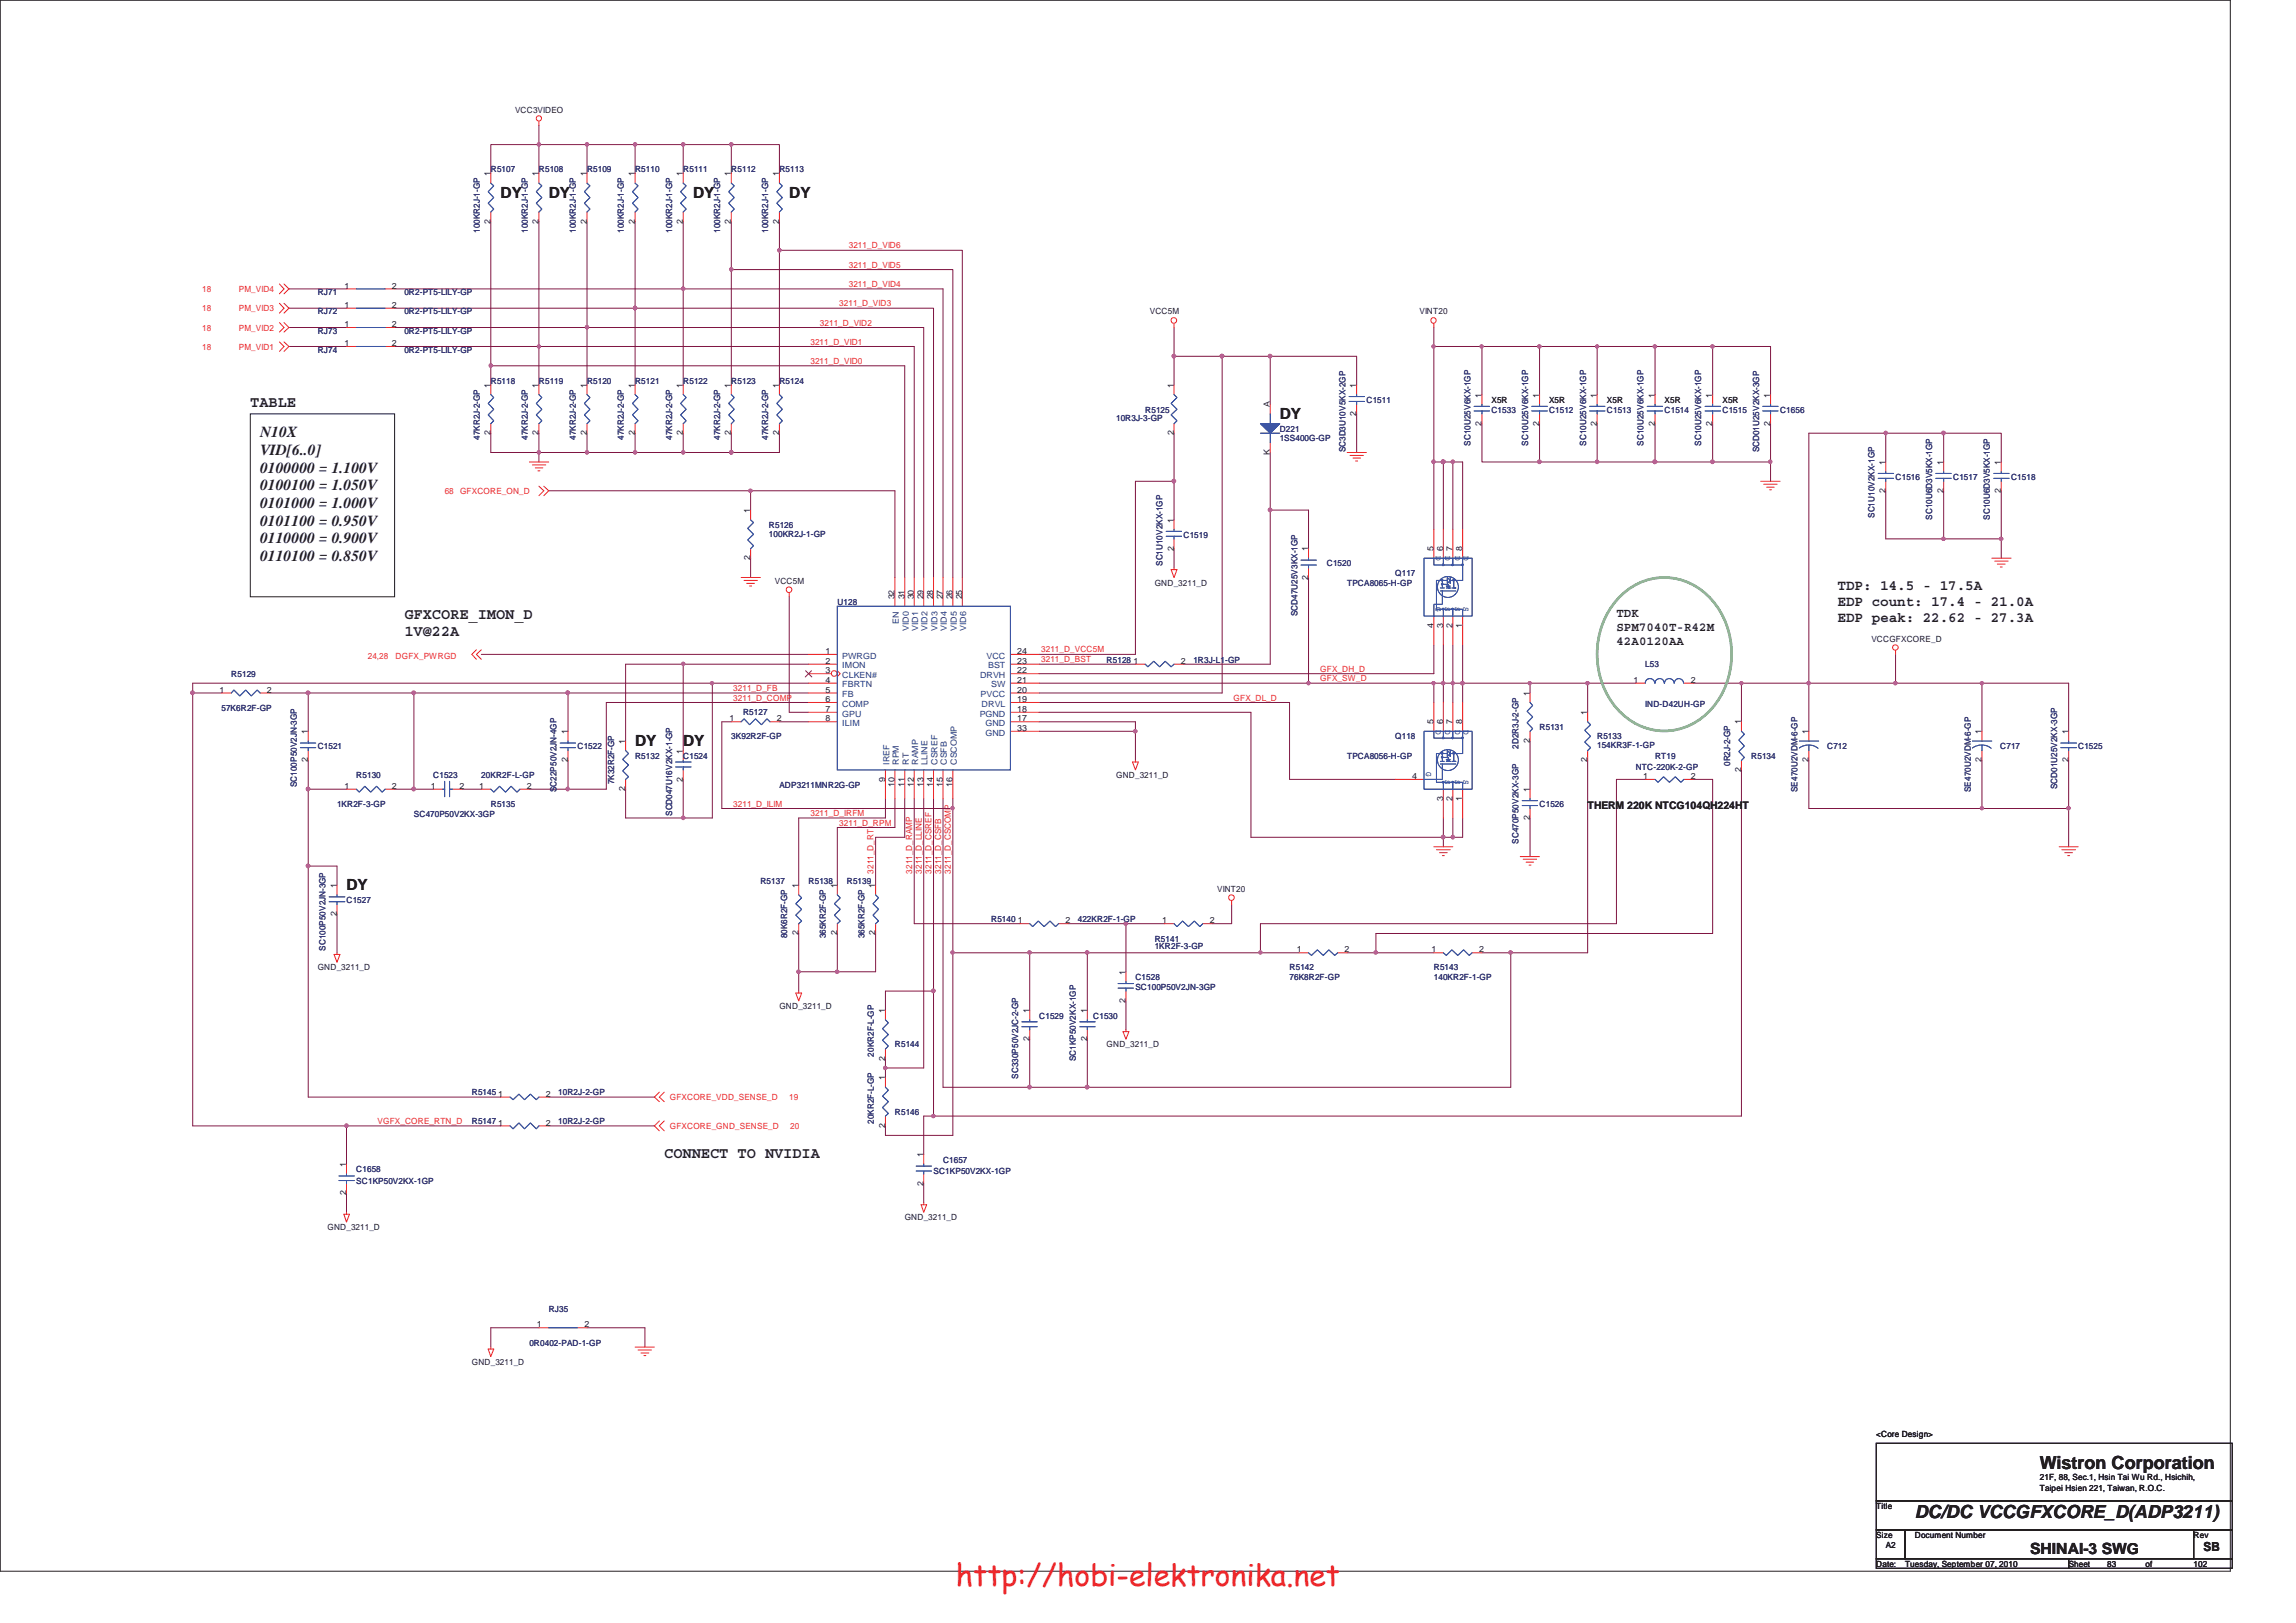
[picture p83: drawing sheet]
<svg xmlns="http://www.w3.org/2000/svg" width="297mm" height="210mm" viewBox="0 0 297 210" stroke-linecap="round" stroke-linejoin="round" font-family="sans-serif">
<defs><g id="words">
<text font-size="3.9" fill="#ed2024" x="123.7" y="205.2">http://hobi-elektronika.net</text>
<g font-size="2.3" fill="#231f20">
<text x="263.9" y="190.1">Wistron Corporation</text>
<text x="247.7" y="196.3">DC/DC VCCGFXCORE_D(ADP3211)</text>
</g>
<g font-size="2" fill="#231f20">
<text x="64.8" y="25.6">DY</text>
<text x="71" y="25.6">DY</text>
<text x="89.7" y="25.6">DY</text>
<text x="102.1" y="25.6">DY</text>
<text x="32.4" y="52.7">TABLE</text>
<text x="33.7" y="56.6">N10X</text>
<text x="33.7" y="58.9">VID[6..0]</text>
<text x="165.6" y="54.2">DY</text>
<text x="33.7" y="61.2">0100000 = 1.100V</text>
<text x="33.7" y="63.5">0100100 = 1.050V</text>
<text x="33.7" y="65.7">0101000 = 1.000V</text>
<text x="33.7" y="68">0101100 = 0.950V</text>
<text x="33.7" y="70.3">0110000 = 0.900V</text>
<text x="33.7" y="72.6">0110100 = 0.850V</text>
<text x="52.3" y="80.1">GFXCORE_IMON_D</text>
<text x="52.3" y="82.3">1V@22A</text>
<text x="82.2" y="96.5">DY</text>
<text x="88.4" y="96.5">DY</text>
<text x="44.8" y="115.1">DY</text>
<text x="85.9" y="149.8">CONNECT TO NVIDIA</text>
<text x="262.6" y="201">SHINAI-3 SWG</text>
</g>
<g font-size="1.9" fill="#231f20">
<text x="237.7" y="76.3">TDP: 14.5 - 17.5A</text>
<text x="237.7" y="78.4">EDP count: 17.4 - 21.0A</text>
<text x="237.7" y="80.5">EDP peak: 22.62 - 27.3A</text>
</g>
<g font-size="1.6" fill="#231f20">
<text x="209.1" y="79.8">TDK</text>
<text x="209.1" y="81.6">SPM7040T-R42M</text>
<text x="209.1" y="83.4">42A0120AA</text>
<text x="285.1" y="200.7">SB</text>
</g>
<text font-size="1.4" fill="#231f20" x="205.4" y="104.6">THERM 220K NTCG104QH224HT</text>
<g font-size="1.1" fill="#231f20">
<text x="66.6" y="14.6">VCC3VIDEO</text>
<text x="63.5" y="22.8" transform="rotate(-90 63.5 22.8)">1</text>
<text x="69.7" y="22.8" transform="rotate(-90 69.7 22.8)">1</text>
<text x="75.9" y="22.8" transform="rotate(-90 75.9 22.8)">1</text>
<text x="82.1" y="22.8" transform="rotate(-90 82.1 22.8)">1</text>
<text x="88.3" y="22.8" transform="rotate(-90 88.3 22.8)">1</text>
<text x="94.6" y="22.8" transform="rotate(-90 94.6 22.8)">1</text>
<text x="100.8" y="22.8" transform="rotate(-90 100.8 22.8)">1</text>
<text x="63.5" y="29" transform="rotate(-90 63.5 29)">2</text>
<text x="69.7" y="29" transform="rotate(-90 69.7 29)">2</text>
<text x="75.9" y="29" transform="rotate(-90 75.9 29)">2</text>
<text x="82.1" y="29" transform="rotate(-90 82.1 29)">2</text>
<text x="88.3" y="29" transform="rotate(-90 88.3 29)">2</text>
<text x="94.6" y="29" transform="rotate(-90 94.6 29)">2</text>
<text x="100.8" y="29" transform="rotate(-90 100.8 29)">2</text>
<text x="44.6" y="39.8">1</text>
<text x="44.6" y="37.3">1</text>
<text x="50.7" y="39.8">2</text>
<text x="50.7" y="37.3">2</text>
<text x="148.8" y="40.7">VCC5M</text>
<text x="183.6" y="40.7">VINT20</text>
<text x="44.6" y="42.3">1</text>
<text x="44.6" y="44.8">1</text>
<text x="50.7" y="42.3">2</text>
<text x="50.7" y="44.8">2</text>
<text x="63.5" y="50.2" transform="rotate(-90 63.5 50.2)">1</text>
<text x="69.7" y="50.2" transform="rotate(-90 69.7 50.2)">1</text>
<text x="75.9" y="50.2" transform="rotate(-90 75.9 50.2)">1</text>
<text x="82.1" y="50.2" transform="rotate(-90 82.1 50.2)">1</text>
<text x="88.3" y="50.2" transform="rotate(-90 88.3 50.2)">1</text>
<text x="94.6" y="50.2" transform="rotate(-90 94.6 50.2)">1</text>
<text x="100.8" y="50.2" transform="rotate(-90 100.8 50.2)">1</text>
<text x="151.8" y="50.2" transform="rotate(-90 151.8 50.2)">1</text>
<text x="164.3" y="52.7" transform="rotate(-90 164.3 52.7)">A</text>
<text x="175.5" y="53.8" transform="rotate(-90 175.5 53.8)">2</text>
<text x="175.5" y="50.2" transform="rotate(-90 175.5 50.2)">1</text>
<text x="191.7" y="51.4" transform="rotate(-90 191.7 51.4)">1</text>
<text x="193" y="52.1">X5R</text>
<text x="199.1" y="51.4" transform="rotate(-90 199.1 51.4)">1</text>
<text x="200.4" y="52.1">X5R</text>
<text x="206.6" y="51.4" transform="rotate(-90 206.6 51.4)">1</text>
<text x="207.9" y="52.1">X5R</text>
<text x="214.1" y="51.4" transform="rotate(-90 214.1 51.4)">1</text>
<text x="215.3" y="52.1">X5R</text>
<text x="221.5" y="51.4" transform="rotate(-90 221.5 51.4)">1</text>
<text x="222.8" y="52.1">X5R</text>
<text x="229" y="51.4" transform="rotate(-90 229 51.4)">1</text>
<text x="63.5" y="56.3" transform="rotate(-90 63.5 56.3)">2</text>
<text x="69.7" y="56.3" transform="rotate(-90 69.7 56.3)">2</text>
<text x="75.9" y="56.3" transform="rotate(-90 75.9 56.3)">2</text>
<text x="82.1" y="56.3" transform="rotate(-90 82.1 56.3)">2</text>
<text x="88.3" y="56.3" transform="rotate(-90 88.3 56.3)">2</text>
<text x="94.6" y="56.3" transform="rotate(-90 94.6 56.3)">2</text>
<text x="100.8" y="56.3" transform="rotate(-90 100.8 56.3)">2</text>
<text x="151.8" y="56.3" transform="rotate(-90 151.8 56.3)">2</text>
<text x="164.3" y="58.9" transform="rotate(-90 164.3 58.9)">K</text>
<text x="191.7" y="55.1" transform="rotate(-90 191.7 55.1)">2</text>
<text x="199.1" y="55.1" transform="rotate(-90 199.1 55.1)">2</text>
<text x="206.6" y="55.1" transform="rotate(-90 206.6 55.1)">2</text>
<text x="214.1" y="55.1" transform="rotate(-90 214.1 55.1)">2</text>
<text x="221.5" y="55.1" transform="rotate(-90 221.5 55.1)">2</text>
<text x="229" y="55.1" transform="rotate(-90 229 55.1)">2</text>
<text x="243.9" y="63.8" transform="rotate(-90 243.9 63.8)">2</text>
<text x="243.9" y="60.2" transform="rotate(-90 243.9 60.2)">1</text>
<text x="251.4" y="63.8" transform="rotate(-90 251.4 63.8)">2</text>
<text x="251.4" y="60.2" transform="rotate(-90 251.4 60.2)">1</text>
<text x="258.9" y="63.8" transform="rotate(-90 258.9 63.8)">2</text>
<text x="258.9" y="60.2" transform="rotate(-90 258.9 60.2)">1</text>
<text x="97.1" y="66.4" transform="rotate(-90 97.1 66.4)">1</text>
<text x="151.8" y="71.2" transform="rotate(-90 151.8 71.2)">2</text>
<text x="151.8" y="67.6" transform="rotate(-90 151.8 67.6)">1</text>
<text x="169.2" y="71.3" transform="rotate(-90 169.2 71.3)">1</text>
<text x="185.5" y="71.3" transform="rotate(-90 185.5 71.3)">5</text>
<text x="186.7" y="71.3" transform="rotate(-90 186.7 71.3)">6</text>
<text x="187.9" y="71.3" transform="rotate(-90 187.9 71.3)">7</text>
<text x="189.2" y="71.3" transform="rotate(-90 189.2 71.3)">8</text>
<text x="97.1" y="72.5" transform="rotate(-90 97.1 72.5)">2</text>
<text x="100.2" y="75.5">VCC5M</text>
<text x="115.7" y="77.6" transform="rotate(-90 115.7 77.6)">32</text>
<text x="117" y="77.6" transform="rotate(-90 117 77.6)">31</text>
<text x="118.2" y="77.6" transform="rotate(-90 118.2 77.6)">30</text>
<text x="119.5" y="77.6" transform="rotate(-90 119.5 77.6)">29</text>
<text x="120.7" y="77.6" transform="rotate(-90 120.7 77.6)">28</text>
<text x="122" y="77.6" transform="rotate(-90 122 77.6)">27</text>
<text x="123.2" y="77.6" transform="rotate(-90 123.2 77.6)">26</text>
<text x="124.5" y="77.6" transform="rotate(-90 124.5 77.6)">25</text>
<text x="149.4" y="75.8">GND_3211_D</text>
<text x="169.2" y="75" transform="rotate(-90 169.2 75)">2</text>
<text x="185.5" y="81.2" transform="rotate(-90 185.5 81.2)">4</text>
<text x="186.7" y="81.2" transform="rotate(-90 186.7 81.2)">3</text>
<text x="187.9" y="81.2" transform="rotate(-90 187.9 81.2)">2</text>
<text x="189.2" y="81.2" transform="rotate(-90 189.2 81.2)">1</text>
<text x="242.1" y="83">VCCGFXCORE_D</text>
<text x="28.4" y="89.6">1</text>
<text x="34.5" y="89.6">2</text>
<text x="106.8" y="84.6">1</text>
<text x="106.8" y="85.9">2</text>
<text x="106.8" y="87.1">3</text>
<text x="106.8" y="88.3">4</text>
<text x="106.8" y="89.6">5</text>
<text x="131.6" y="89.6">20</text>
<text x="131.6" y="84.6">24</text>
<text x="131.6" y="88.3">21</text>
<text x="131.6" y="85.9">23</text>
<text x="131.6" y="87.1">22</text>
<text x="146.6" y="85.9">1</text>
<text x="152.8" y="85.9">2</text>
<text x="197.9" y="90" transform="rotate(-90 197.9 90)">1</text>
<text x="211.3" y="88.3">1</text>
<text x="218.7" y="88.3">2</text>
<text x="39.8" y="95" transform="rotate(-90 39.8 95)">1</text>
<text x="73.4" y="95" transform="rotate(-90 73.4 95)">1</text>
<text x="94.4" y="93.3">1</text>
<text x="100.5" y="93.3">2</text>
<text x="106.8" y="90.8">6</text>
<text x="106.8" y="92.1">7</text>
<text x="106.8" y="93.3">8</text>
<text x="131.6" y="93.3">17</text>
<text x="131.6" y="94.6">33</text>
<text x="131.6" y="92.1">18</text>
<text x="131.6" y="90.8">19</text>
<text x="185.5" y="93.7" transform="rotate(-90 185.5 93.7)">5</text>
<text x="186.7" y="93.7" transform="rotate(-90 186.7 93.7)">6</text>
<text x="187.9" y="93.7" transform="rotate(-90 187.9 93.7)">7</text>
<text x="189.2" y="93.7" transform="rotate(-90 189.2 93.7)">8</text>
<text x="205.4" y="92.5" transform="rotate(-90 205.4 92.5)">1</text>
<text x="225.3" y="93.7" transform="rotate(-90 225.3 93.7)">1</text>
<text x="234" y="95" transform="rotate(-90 234 95)">1</text>
<text x="256.4" y="95" transform="rotate(-90 256.4 95)">1</text>
<text x="267.6" y="95" transform="rotate(-90 267.6 95)">1</text>
<text x="39.8" y="98.6" transform="rotate(-90 39.8 98.6)">2</text>
<text x="73.4" y="98.6" transform="rotate(-90 73.4 98.6)">2</text>
<text x="80.9" y="96.2" transform="rotate(-90 80.9 96.2)">1</text>
<text x="88.3" y="101.1" transform="rotate(-90 88.3 101.1)">2</text>
<text x="88.3" y="97.5" transform="rotate(-90 88.3 97.5)">1</text>
<text x="114.5" y="101.1" transform="rotate(-90 114.5 101.1)">9</text>
<text x="115.7" y="101.8" transform="rotate(-90 115.7 101.8)">10</text>
<text x="117" y="101.8" transform="rotate(-90 117 101.8)">11</text>
<text x="118.2" y="101.8" transform="rotate(-90 118.2 101.8)">12</text>
<text x="119.5" y="101.8" transform="rotate(-90 119.5 101.8)">13</text>
<text x="120.7" y="101.8" transform="rotate(-90 120.7 101.8)">14</text>
<text x="122" y="101.8" transform="rotate(-90 122 101.8)">15</text>
<text x="123.2" y="101.8" transform="rotate(-90 123.2 101.8)">16</text>
<text x="144.4" y="100.7">GND_3211_D</text>
<text x="182.7" y="100.8">4</text>
<text x="197.9" y="96.1" transform="rotate(-90 197.9 96.1)">2</text>
<text x="205.4" y="98.6" transform="rotate(-90 205.4 98.6)">2</text>
<text x="212.6" y="100.8">1</text>
<text x="218.7" y="100.8">2</text>
<text x="225.3" y="99.9" transform="rotate(-90 225.3 99.9)">2</text>
<text x="234" y="98.6" transform="rotate(-90 234 98.6)">2</text>
<text x="256.4" y="98.6" transform="rotate(-90 256.4 98.6)">2</text>
<text x="267.6" y="98.6" transform="rotate(-90 267.6 98.6)">2</text>
<text x="44.6" y="102.1">1</text>
<text x="50.7" y="102.1">2</text>
<text x="55.7" y="102.1">1</text>
<text x="59.4" y="102.1">2</text>
<text x="62" y="102.1">1</text>
<text x="68.2" y="102.1">2</text>
<text x="80.9" y="102.4" transform="rotate(-90 80.9 102.4)">2</text>
<text x="186.7" y="103.6" transform="rotate(-90 186.7 103.6)">3</text>
<text x="187.9" y="103.6" transform="rotate(-90 187.9 103.6)">2</text>
<text x="189.2" y="103.6" transform="rotate(-90 189.2 103.6)">1</text>
<text x="197.9" y="106.1" transform="rotate(-90 197.9 106.1)">2</text>
<text x="197.9" y="102.4" transform="rotate(-90 197.9 102.4)">1</text>
<text x="43.6" y="118.6" transform="rotate(-90 43.6 118.6)">2</text>
<text x="43.6" y="114.9" transform="rotate(-90 43.6 114.9)">1</text>
<text x="103.3" y="114.9" transform="rotate(-90 103.3 114.9)">1</text>
<text x="108.3" y="114.9" transform="rotate(-90 108.3 114.9)">1</text>
<text x="113.2" y="114.9" transform="rotate(-90 113.2 114.9)">1</text>
<text x="131.7" y="119.5">1</text>
<text x="137.8" y="119.5">2</text>
<text x="150.4" y="119.5">1</text>
<text x="156.5" y="119.5">2</text>
<text x="157.5" y="115.4">VINT20</text>
<text x="41.1" y="125.6">GND_3211_D</text>
<text x="103.3" y="121" transform="rotate(-90 103.3 121)">2</text>
<text x="108.3" y="121" transform="rotate(-90 108.3 121)">2</text>
<text x="113.2" y="121" transform="rotate(-90 113.2 121)">2</text>
<text x="167.8" y="123.2">1</text>
<text x="173.9" y="123.2">2</text>
<text x="185.2" y="123.2">1</text>
<text x="191.3" y="123.2">2</text>
<text x="100.8" y="130.6">GND_3211_D</text>
<text x="114.5" y="131.1" transform="rotate(-90 114.5 131.1)">1</text>
<text x="133.2" y="131.1" transform="rotate(-90 133.2 131.1)">1</text>
<text x="140.6" y="131.1" transform="rotate(-90 140.6 131.1)">1</text>
<text x="145.6" y="129.7" transform="rotate(-90 145.6 129.7)">2</text>
<text x="145.6" y="126.1" transform="rotate(-90 145.6 126.1)">1</text>
<text x="114.5" y="137.2" transform="rotate(-90 114.5 137.2)">2</text>
<text x="133.2" y="134.7" transform="rotate(-90 133.2 134.7)">2</text>
<text x="140.6" y="134.7" transform="rotate(-90 140.6 134.7)">2</text>
<text x="143.2" y="135.5">GND_3211_D</text>
<text x="64.5" y="141.9">1</text>
<text x="70.6" y="141.9">2</text>
<text x="114.5" y="139.8" transform="rotate(-90 114.5 139.8)">1</text>
<text x="64.5" y="145.6">1</text>
<text x="70.6" y="145.6">2</text>
<text x="114.5" y="145.9" transform="rotate(-90 114.5 145.9)">2</text>
<text x="119.5" y="149.7" transform="rotate(-90 119.5 149.7)">1</text>
<text x="44.8" y="154.6" transform="rotate(-90 44.8 154.6)">2</text>
<text x="44.8" y="151" transform="rotate(-90 44.8 151)">1</text>
<text x="119.5" y="153.4" transform="rotate(-90 119.5 153.4)">2</text>
<text x="42.4" y="159.2">GND_3211_D</text>
<text x="117" y="157.9">GND_3211_D</text>
<text x="69.5" y="171.7">1</text>
<text x="75.6" y="171.7">2</text>
<text x="61" y="176.6">GND_3211_D</text>
<text x="242.7" y="185.9">&lt;Core Design&gt;</text>
<text x="263.9" y="191.5">21F, 88, Sec.1, Hsin Tai Wu Rd., Hsichih,</text>
<text x="242.7" y="195.2">Title</text>
<text x="263.9" y="192.9">Taipei Hsien 221, Taiwan, R.O.C.</text>
<text x="242.7" y="199">Size</text>
<text x="242.7" y="202.7">Date:</text>
<text x="244" y="200.2">A2</text>
<text x="246.5" y="202.7">Tuesday, September 07, 2010</text>
<text x="247.7" y="199">Document Number</text>
<text x="267.6" y="202.7">Sheet</text>
<text x="272.6" y="202.7">83</text>
<text x="277.6" y="202.7">of</text>
<text x="283.8" y="199">Rev</text>
<text x="283.8" y="202.7">102</text>
</g>
<g font-size="1.1" fill="#2d2d72">
<text x="63.5" y="22.3">R5107</text>
<text x="69.7" y="22.3">R5108</text>
<text x="75.9" y="22.3">R5109</text>
<text x="82.2" y="22.3">R5110</text>
<text x="88.4" y="22.3">R5111</text>
<text x="94.6" y="22.3">R5112</text>
<text x="100.8" y="22.3">R5113</text>
<text x="62.1" y="30.1" transform="rotate(-90 62.1 30.1)">100KR2J-1-GP</text>
<text x="68.3" y="30.1" transform="rotate(-90 68.3 30.1)">100KR2J-1-GP</text>
<text x="74.5" y="30.1" transform="rotate(-90 74.5 30.1)">100KR2J-1-GP</text>
<text x="80.7" y="30.1" transform="rotate(-90 80.7 30.1)">100KR2J-1-GP</text>
<text x="86.9" y="30.1" transform="rotate(-90 86.9 30.1)">100KR2J-1-GP</text>
<text x="93.2" y="30.1" transform="rotate(-90 93.2 30.1)">100KR2J-1-GP</text>
<text x="99.4" y="30.1" transform="rotate(-90 99.4 30.1)">100KR2J-1-GP</text>
<text x="41.1" y="40.7">RJ72</text>
<text x="41.1" y="38.2">RJ71</text>
<text x="52.3" y="40.7">0R2-PT5-LILY-GP</text>
<text x="52.3" y="38.2">0R2-PT5-LILY-GP</text>
<text x="41.1" y="43.2">RJ73</text>
<text x="41.1" y="45.7">RJ74</text>
<text x="52.3" y="43.2">0R2-PT5-LILY-GP</text>
<text x="52.3" y="45.7">0R2-PT5-LILY-GP</text>
<text x="63.5" y="49.7">R5118</text>
<text x="69.7" y="49.7">R5119</text>
<text x="75.9" y="49.7">R5120</text>
<text x="82.2" y="49.7">R5121</text>
<text x="88.4" y="49.7">R5122</text>
<text x="94.6" y="49.7">R5123</text>
<text x="100.8" y="49.7">R5124</text>
<text x="148.2" y="53.4">R5125</text>
<text x="176.8" y="52.1">C1511</text>
<text x="193" y="53.4">C1533</text>
<text x="200.4" y="53.4">C1512</text>
<text x="207.9" y="53.4">C1513</text>
<text x="215.3" y="53.4">C1514</text>
<text x="222.8" y="53.4">C1515</text>
<text x="230.3" y="53.4">C1656</text>
<text x="62.1" y="56.9" transform="rotate(-90 62.1 56.9)">47KR2J-2-GP</text>
<text x="68.3" y="56.9" transform="rotate(-90 68.3 56.9)">47KR2J-2-GP</text>
<text x="74.5" y="56.9" transform="rotate(-90 74.5 56.9)">47KR2J-2-GP</text>
<text x="80.7" y="56.9" transform="rotate(-90 80.7 56.9)">47KR2J-2-GP</text>
<text x="86.9" y="56.9" transform="rotate(-90 86.9 56.9)">47KR2J-2-GP</text>
<text x="93.2" y="56.9" transform="rotate(-90 93.2 56.9)">47KR2J-2-GP</text>
<text x="99.4" y="56.9" transform="rotate(-90 99.4 56.9)">47KR2J-2-GP</text>
<text x="144.4" y="54.5">10R3J-3-GP</text>
<text x="165.6" y="55.9">D221</text>
<text x="165.6" y="57.1">1SS400G-GP</text>
<text x="174.1" y="58.5" transform="rotate(-90 174.1 58.5)">SC3D3U10V5KX-2GP</text>
<text x="190.2" y="57.7" transform="rotate(-90 190.2 57.7)">SC10U25V6KX-1GP</text>
<text x="197.7" y="57.7" transform="rotate(-90 197.7 57.7)">SC10U25V6KX-1GP</text>
<text x="205.2" y="57.7" transform="rotate(-90 205.2 57.7)">SC10U25V6KX-1GP</text>
<text x="212.6" y="57.7" transform="rotate(-90 212.6 57.7)">SC10U25V6KX-1GP</text>
<text x="220.1" y="57.7" transform="rotate(-90 220.1 57.7)">SC10U25V6KX-1GP</text>
<text x="227.6" y="58.5" transform="rotate(-90 227.6 58.5)">SCD01U25V2KX-3GP</text>
<text x="245.2" y="62.1">C1516</text>
<text x="252.7" y="62.1">C1517</text>
<text x="260.2" y="62.1">C1518</text>
<text x="99.5" y="68.3">R5126</text>
<text x="99.5" y="69.4">100KR2J-1-GP</text>
<text x="153.1" y="69.6">C1519</text>
<text x="242.5" y="67" transform="rotate(-90 242.5 67)">SC1U10V2KX-1GP</text>
<text x="250" y="67.3" transform="rotate(-90 250 67.3)">SC10U6D3V5KX-1GP</text>
<text x="257.4" y="67.3" transform="rotate(-90 257.4 67.3)">SC10U6D3V5KX-1GP</text>
<text x="150.4" y="73.2" transform="rotate(-90 150.4 73.2)">SC1U10V2KX-1GP</text>
<text x="171.7" y="73.3">C1520</text>
<text x="174.3" y="75.8">TPCA8065-H-GP</text>
<text x="180.5" y="74.5">Q117</text>
<text x="108.3" y="78.3">U128</text>
<text x="167.8" y="79.7" transform="rotate(-90 167.8 79.7)">SCD47U25V3KX-1GP</text>
<text x="29.9" y="87.6">R5129</text>
<text x="143.2" y="85.7">R5128</text>
<text x="154.4" y="85.7">1R3J-L1-GP</text>
<text x="212.8" y="86.4">L53</text>
<text x="28.7" y="91.9">57K6R2F-GP</text>
<text x="94.6" y="95.7">3K92R2F-GP</text>
<text x="96.1" y="92.5">R5127</text>
<text x="180.5" y="95.7">Q118</text>
<text x="199.2" y="94.4">R5131</text>
<text x="206.6" y="95.7">R5133</text>
<text x="212.8" y="91.4">IND-D42UH-GP</text>
<text x="38.4" y="101.9" transform="rotate(-90 38.4 101.9)">SC100P50V2JN-3GP</text>
<text x="41.1" y="96.9">C1521</text>
<text x="46.1" y="100.7">R5130</text>
<text x="56" y="100.7">C1523</text>
<text x="62.3" y="100.7">20KR2F-L-GP</text>
<text x="74.7" y="96.9">C1522</text>
<text x="79.5" y="101.5" transform="rotate(-90 79.5 101.5)">7K32R2F-GP</text>
<text x="82.2" y="98.2">R5132</text>
<text x="88.4" y="98.2">C1524</text>
<text x="100.8" y="101.9">ADP3211MNR2G-GP</text>
<text x="174.3" y="98.2">TPCA8056-H-GP</text>
<text x="196.5" y="96.9" transform="rotate(-90 196.5 96.9)">2D2R3J-2-GP</text>
<text x="206.6" y="96.8">154KR3F-1-GP</text>
<text x="211.6" y="99.6">NTC-220K-2-GP</text>
<text x="214.1" y="98.2">RT19</text>
<text x="223.9" y="99.1" transform="rotate(-90 223.9 99.1)">0R2J-2-GP</text>
<text x="226.6" y="98.2">R5134</text>
<text x="236.4" y="96.9">C712</text>
<text x="258.8" y="96.9">C717</text>
<text x="268.9" y="96.9">C1525</text>
<text x="43.6" y="104.4">1KR2F-3-GP</text>
<text x="53.5" y="105.7">SC470P50V2KX-3GP</text>
<text x="63.5" y="104.4">R5135</text>
<text x="72" y="102.5" transform="rotate(-90 72 102.5)">SC22P50V2JN-4GP</text>
<text x="86.9" y="105.6" transform="rotate(-90 86.9 105.6)">SCD047U16V2KX-1-GP</text>
<text x="199.2" y="104.4">C1526</text>
<text x="232.5" y="102.5" transform="rotate(-90 232.5 102.5)">SE470U2VDM-6-GP</text>
<text x="255" y="102.5" transform="rotate(-90 255 102.5)">SE470U2VDM-6-GP</text>
<text x="266.1" y="102.1" transform="rotate(-90 266.1 102.1)">SCD01U25V2KX-3GP</text>
<text x="196.5" y="109.2" transform="rotate(-90 196.5 109.2)">SC470P50V2KX-3GP</text>
<text x="44.8" y="116.8">C1527</text>
<text x="98.4" y="114.3">R5137</text>
<text x="104.6" y="114.3">R5138</text>
<text x="109.6" y="114.3">R5139</text>
<text x="128.2" y="119.3">R5140</text>
<text x="139.4" y="119.3">422KR2F-1-GP</text>
<text x="42.1" y="123" transform="rotate(-90 42.1 123)">SC100P50V2JN-3GP</text>
<text x="101.9" y="121.4" transform="rotate(-90 101.9 121.4)">80K6R2F-GP</text>
<text x="106.8" y="121.4" transform="rotate(-90 106.8 121.4)">365KR2F-GP</text>
<text x="111.8" y="121.4" transform="rotate(-90 111.8 121.4)">365KR2F-GP</text>
<text x="149.4" y="121.8">R5141</text>
<text x="149.4" y="122.8">1KR2F-3-GP</text>
<text x="166.8" y="125.6">R5142</text>
<text x="185.5" y="125.6">R5143</text>
<text x="134.4" y="131.8">C1529</text>
<text x="141.4" y="131.8">C1530</text>
<text x="146.9" y="126.8">C1528</text>
<text x="146.9" y="128.1">SC100P50V2JN-3GP</text>
<text x="166.8" y="126.8">76K8R2F-GP</text>
<text x="185.5" y="126.8">140KR2F-1-GP</text>
<text x="113.1" y="136.7" transform="rotate(-90 113.1 136.7)">20KR2F-L-GP</text>
<text x="115.8" y="135.5">R5144</text>
<text x="139.2" y="137.3" transform="rotate(-90 139.2 137.3)">SC1KP50V2KX-1GP</text>
<text x="61" y="141.7">R5145</text>
<text x="72.2" y="141.7">10R2J-2-GP</text>
<text x="131.7" y="139.6" transform="rotate(-90 131.7 139.6)">SC330P50V2JC-2-GP</text>
<text x="61" y="145.5">R5147</text>
<text x="72.2" y="145.5">10R2J-2-GP</text>
<text x="113.1" y="145.4" transform="rotate(-90 113.1 145.4)">20KR2F-L-GP</text>
<text x="115.8" y="144.2">R5146</text>
<text x="46.1" y="151.7">C1658</text>
<text x="46.1" y="153.2">SC1KP50V2KX-1GP</text>
<text x="120.8" y="151.9">SC1KP50V2KX-1GP</text>
<text x="122" y="150.4">C1657</text>
<text x="71" y="169.8">RJ35</text>
<text x="68.5" y="174.1">0R0402-PAD-1-GP</text>
</g>
<g font-size="1.1" fill="#ec2426">
<text x="109.8" y="34.6">3211_D_VID5</text>
<text x="109.8" y="32.1">3211_D_VID6</text>
<text x="26.2" y="37.8">18</text>
<text x="26.2" y="40.3">18</text>
<text x="30.9" y="37.8">PM_VID4</text>
<text x="30.9" y="40.3">PM_VID3</text>
<text x="108.6" y="39.6">3211_D_VID3</text>
<text x="109.8" y="37.1">3211_D_VID4</text>
<text x="26.2" y="45.3">18</text>
<text x="26.2" y="42.8">18</text>
<text x="30.9" y="45.3">PM_VID1</text>
<text x="30.9" y="42.8">PM_VID2</text>
<text x="104.9" y="44.6">3211_D_VID1</text>
<text x="104.9" y="47.1">3211_D_VID0</text>
<text x="106.1" y="42.1">3211_D_VID2</text>
<text x="57.5" y="64">68</text>
<text x="59.5" y="64">GFXCORE_ON_D</text>
<text x="47.6" y="85.2">24,28</text>
<text x="51.2" y="85.2">DGFX_PWRGD</text>
<text x="94.9" y="89.4">3211_D_FB</text>
<text x="134.7" y="84.4">3211_D_VCC5M</text>
<text x="134.7" y="85.7">3211_D_BST</text>
<text x="170.8" y="88.1">GFX_SW_D</text>
<text x="170.8" y="86.9">GFX_DH_D</text>
<text x="94.9" y="90.6">3211_D_COMP</text>
<text x="159.6" y="90.6">GFX_DL_D</text>
<text x="94.9" y="104.3">3211_D_ILIM</text>
<text x="104.9" y="105.6">3211_D_IRFM</text>
<text x="108.6" y="106.8">3211_D_RPM</text>
<text x="113" y="113" transform="rotate(-90 113 113)">3211_D_RT</text>
<text x="118" y="113" transform="rotate(-90 118 113)">3211_D_RAMP</text>
<text x="119.2" y="113" transform="rotate(-90 119.2 113)">3211_D_LLINE</text>
<text x="120.5" y="113" transform="rotate(-90 120.5 113)">3211_D_CSREF</text>
<text x="121.7" y="113" transform="rotate(-90 121.7 113)">3211_D_CSFB</text>
<text x="123" y="113" transform="rotate(-90 123 113)">3211_D_CSCOMP</text>
<text x="86.7" y="142.4">GFXCORE_VDD_SENSE_D</text>
<text x="102.1" y="142.4">19</text>
<text x="48.8" y="145.4">VGFX_CORE_RTN_D</text>
<text x="86.7" y="146.1">GFXCORE_GND_SENSE_D</text>
<text x="102.2" y="146.1">20</text>
</g>
<g font-size="1.1" fill="#3a53a4">
<text x="185.8" y="72" transform="rotate(90 185.8 72)">D</text>
<text x="187" y="72" transform="rotate(90 187 72)">D</text>
<text x="188.3" y="72" transform="rotate(90 188.3 72)">D</text>
<text x="189.4" y="72" transform="rotate(90 189.4 72)">D</text>
<text x="185.8" y="78.6" transform="rotate(90 185.8 78.6)">G</text>
<text x="187" y="78.6" transform="rotate(90 187 78.6)">S</text>
<text x="188.3" y="78.6" transform="rotate(90 188.3 78.6)">S</text>
<text x="189.4" y="78.6" transform="rotate(90 189.4 78.6)">S</text>
<text x="185.8" y="94.4" transform="rotate(90 185.8 94.4)">D</text>
<text x="187" y="94.4" transform="rotate(90 187 94.4)">D</text>
<text x="188.3" y="94.4" transform="rotate(90 188.3 94.4)">D</text>
<text x="189.4" y="94.4" transform="rotate(90 189.4 94.4)">D</text>
<text x="184.5" y="99.9" transform="rotate(90 184.5 99.9)">G</text>
<text x="187" y="101" transform="rotate(90 187 101)">S</text>
<text x="188.3" y="101" transform="rotate(90 188.3 101)">S</text>
<text x="189.4" y="101" transform="rotate(90 189.4 101)">S</text>
</g>
<g font-size="1.1" fill="#1d437e">
<text x="116.3" y="80.7" transform="rotate(-90 116.3 80.7)">EN</text>
<text x="117.6" y="81.7" transform="rotate(-90 117.6 81.7)">VID0</text>
<text x="118.8" y="81.7" transform="rotate(-90 118.8 81.7)">VID1</text>
<text x="120" y="81.7" transform="rotate(-90 120 81.7)">VID2</text>
<text x="121.3" y="81.7" transform="rotate(-90 121.3 81.7)">VID3</text>
<text x="122.5" y="81.7" transform="rotate(-90 122.5 81.7)">VID4</text>
<text x="123.8" y="81.7" transform="rotate(-90 123.8 81.7)">VID5</text>
<text x="125" y="81.7" transform="rotate(-90 125 81.7)">VID6</text>
<text x="109" y="85.2">PWRGD</text>
<text x="109" y="86.5">IMON</text>
<text x="109" y="87.7">CLKEN#</text>
<text x="109" y="88.9">FBRTN</text>
<text x="126.8" y="87.7">DRVH</text>
<text x="127.6" y="85.2">VCC</text>
<text x="127.8" y="86.5">BST</text>
<text x="128.2" y="88.9">SW</text>
<text x="109" y="90.2">FB</text>
<text x="109" y="91.4">COMP</text>
<text x="109" y="92.7">GPU</text>
<text x="109" y="93.9">ILIM</text>
<text x="126.7" y="92.7">PGND</text>
<text x="126.9" y="90.2">PVCC</text>
<text x="127" y="91.4">DRVL</text>
<text x="127.5" y="93.9">GND</text>
<text x="127.5" y="95.2">GND</text>
<text x="115.1" y="99" transform="rotate(-90 115.1 99)">IREF</text>
<text x="116.3" y="99" transform="rotate(-90 116.3 99)">RPM</text>
<text x="117.6" y="99" transform="rotate(-90 117.6 99)">RT</text>
<text x="118.8" y="99" transform="rotate(-90 118.8 99)">RAMP</text>
<text x="120" y="99" transform="rotate(-90 120 99)">LLINE</text>
<text x="121.3" y="99" transform="rotate(-90 121.3 99)">CSREF</text>
<text x="122.5" y="99" transform="rotate(-90 122.5 99)">CSFB</text>
<text x="123.8" y="99" transform="rotate(-90 123.8 99)">CSCOMP</text>
</g>
</g></defs>
<path d="M0 0h288.5v203.3h-288.5z" fill="none" stroke="#231f20" stroke-width=".13"/>
<path d="M39.9 112.1v29.8" fill="none" stroke="#7f1542" stroke-width=".13"/>
<path d="M39.7 111.9h.3l.1 .1-.1 .2-.2 .1-.1-.1z" fill-rule="evenodd" fill="#b8529f"/>
<path d="M39.7 111.9h.3l.1 .1-.1 .2-.2 .1-.1-.1z" fill="none" stroke="#b8529f" stroke-width=".13"/>
<path d="M166.8 90.9v9.9M225.3 88.4h8.7M39.9 141.9h24.9" fill="none" stroke="#7f1542" stroke-width=".13"/>
<path d="M225.1 88.2h.3l.1 .2-.1 .1-.1 .1-.2-.1z" fill-rule="evenodd" fill="#b8529f"/>
<path d="M225.1 88.2h.3l.1 .2-.1 .1-.1 .1-.2-.1z" fill="none" stroke="#b8529f" stroke-width=".13"/>
<path d="M164.3 58.5v7.5h5v5M185.5 42.4v2.4M169.3 74.7v13.7h16.2M189.2 83.4v5M197.9 95.9v6.2M225.3 88.4v5M166.8 100.8h13.7M197.9 105.8v5M71 141.9h13.7" fill="none" stroke="#7f1542" stroke-width=".13"/>
<path d="M169.1 88.2h.3l.1 .2-.1 .1-.1 .1-.2-.1z" fill-rule="evenodd" fill="#b8529f"/>
<path d="M169.1 88.2h.3l.1 .2-.1 .1-.1 .1-.2-.1z" fill="none" stroke="#b8529f" stroke-width=".13"/>
<path d="M189.2 88.4h8.7" fill="none" stroke="#7f1542" stroke-width=".13"/>
<path d="M189 88.2h.4v.2v.1l-.2 .1-.2-.1z" fill-rule="evenodd" fill="#b8529f"/>
<path d="M189 88.2h.4v.2v.1l-.2 .1-.2-.1z" fill="none" stroke="#b8529f" stroke-width=".13"/>
<path d="M206.6 54.8v5M134.4 94.6h12.5M197.9 88.4v1.3M205.4 88.4h6.2" fill="none" stroke="#7f1542" stroke-width=".13"/>
<path d="M205.2 88.2h.3l.1 .2-.1 .1-.1 .1-.2-.1z" fill-rule="evenodd" fill="#b8529f"/>
<path d="M205.2 88.2h.3l.1 .2-.1 .1-.1 .1-.2-.1z" fill="none" stroke="#b8529f" stroke-width=".13"/>
<path d="M214.1 54.8v5M156.8 119.5h2.5" fill="none" stroke="#7f1542" stroke-width=".13"/>
<path d="M213.9 59.6h.4v.1v.2l-.2 .1-.2-.1z" fill-rule="evenodd" fill="#b8529f"/>
<path d="M213.9 59.6h.4v.1v.2l-.2 .1-.2-.1z" fill="none" stroke="#b8529f" stroke-width=".13"/>
<path d="M118.3 44.8v29.9M221.6 54.8v5h7.5M134.4 93.4h12.5v1.2M71 145.7h13.7" fill="none" stroke="#7f1542" stroke-width=".13"/>
<path d="M221.4 59.6h.3l.1 .1-.1 .2-.2 .1-.1-.1z" fill-rule="evenodd" fill="#b8529f"/>
<path d="M221.4 59.6h.3l.1 .1-.1 .2-.2 .1-.1-.1z" fill="none" stroke="#b8529f" stroke-width=".13"/>
<path d="M97.1 63.5h18.7v11.2M102.1 77.2v15" fill="none" stroke="#7f1542" stroke-width=".13"/>
<path d="M96.9 63.3h.3l.1 .2-.1 .1-.1 .1-.2-.1z" fill-rule="evenodd" fill="#b8529f"/>
<path d="M96.9 63.3h.3l.1 .2-.1 .1-.1 .1-.2-.1z" fill="none" stroke="#b8529f" stroke-width=".13"/>
<path d="M88.4 85.9h16.2" fill="none" stroke="#7f1542" stroke-width=".13"/>
<path d="M88.2 85.7h.3l.1 .2-.1 .1-.1 .1-.2-.1z" fill-rule="evenodd" fill="#b8529f"/>
<path d="M88.2 85.7h.3l.1 .2-.1 .1-.1 .1-.2-.1z" fill="none" stroke="#b8529f" stroke-width=".13"/>
<path d="M118.3 103.3v16.2h13.6M145.7 119.5h4.9" fill="none" stroke="#7f1542" stroke-width=".13"/>
<path d="M145.5 119.4h.3l.1 .1-.1 .1-.2 .1-.1-.1z" fill-rule="evenodd" fill="#b8529f"/>
<path d="M145.5 119.4h.3l.1 .1-.1 .1-.2 .1-.1-.1z" fill="none" stroke="#b8529f" stroke-width=".13"/>
<path d="M82.2 39.9h38.6v34.8M119.5 42.4v32.3" fill="none" stroke="#7f1542" stroke-width=".13"/>
<path d="M82 39.7h.3l.1 .1-.1 .2-.1 .1-.2-.1z" fill-rule="evenodd" fill="#b8529f"/>
<path d="M82 39.7h.3l.1 .1-.1 .2-.1 .1-.2-.1z" fill="none" stroke="#b8529f" stroke-width=".13"/>
<path d="M206.6 44.8v6.3M53.5 89.7h20" fill="none" stroke="#7f1542" stroke-width=".13"/>
<path d="M53.4 89.5h.3l.1 .1-.1 .2-.2 .1-.1-.1z" fill-rule="evenodd" fill="#b8529f"/>
<path d="M53.4 89.5h.3l.1 .1-.1 .2-.2 .1-.1-.1z" fill="none" stroke="#b8529f" stroke-width=".13"/>
<path d="M73.3 89.5h.3l.1 .1-.1 .2-.2 .1-.1-.1z" fill-rule="evenodd" fill="#b8529f"/>
<path d="M73.3 89.5h.3l.1 .1-.1 .2-.2 .1-.1-.1z" fill="none" stroke="#b8529f" stroke-width=".13"/>
<path d="M94.6 34.9h28.7v39.8" fill="none" stroke="#7f1542" stroke-width=".13"/>
<path d="M94.5 34.7h.2l.1 .1-.1 .2-.1 .1-.1-.1z" fill-rule="evenodd" fill="#b8529f"/>
<path d="M94.5 34.7h.2l.1 .1-.1 .2-.1 .1-.1-.1z" fill="none" stroke="#b8529f" stroke-width=".13"/>
<path d="M206.6 44.8h7.5v6.3" fill="none" stroke="#7f1542" stroke-width=".13"/>
<path d="M213.9 44.7h.4v.1v.2h-.2h-.2z" fill-rule="evenodd" fill="#b8529f"/>
<path d="M213.9 44.7h.4v.1v.2h-.2h-.2z" fill="none" stroke="#b8529f" stroke-width=".13"/>
<path d="M206.5 44.7h.3v.1v.2h-.2h-.1z" fill-rule="evenodd" fill="#b8529f"/>
<path d="M206.5 44.7h.3v.1v.2h-.2h-.1z" fill="none" stroke="#b8529f" stroke-width=".13"/>
<path d="M69.7 18.7v3.7M195.4 123.3h10" fill="none" stroke="#7f1542" stroke-width=".13"/>
<path d="M195.3 123.1h.3l.1 .1-.1 .2h-.2h-.1z" fill-rule="evenodd" fill="#b8529f"/>
<path d="M195.3 123.1h.3l.1 .1-.1 .2h-.2h-.1z" fill="none" stroke="#b8529f" stroke-width=".13"/>
<path d="M185.5 59.8v8.7M205.4 98.4v24.9" fill="none" stroke="#7f1542" stroke-width=".13"/>
<path d="M185.3 59.6h.3l.1 .1-.1 .2-.1 .1-.2-.1z" fill-rule="evenodd" fill="#b8529f"/>
<path d="M185.3 59.6h.3l.1 .1-.1 .2-.1 .1-.2-.1z" fill="none" stroke="#b8529f" stroke-width=".13"/>
<path d="M214.1 44.8h7.5v6.3" fill="none" stroke="#7f1542" stroke-width=".13"/>
<path d="M221.4 44.7h.3l.1 .1-.1 .2h-.2h-.1z" fill-rule="evenodd" fill="#b8529f"/>
<path d="M221.4 44.7h.3l.1 .1-.1 .2h-.2h-.1z" fill="none" stroke="#b8529f" stroke-width=".13"/>
<path d="M24.9 89.7v56" fill="none" stroke="#7f1542" stroke-width=".13"/>
<path d="M24.7 89.5h.4v.1v.2l-.2 .1-.2-.1z" fill-rule="evenodd" fill="#b8529f"/>
<path d="M24.7 89.5h.4v.1v.2l-.2 .1-.2-.1z" fill="none" stroke="#b8529f" stroke-width=".13"/>
<path d="M44.8 145.7h20" fill="none" stroke="#7f1542" stroke-width=".13"/>
<path d="M44.7 145.5h.3v.1v.2l-.2 .1-.1-.1z" fill-rule="evenodd" fill="#b8529f"/>
<path d="M44.7 145.5h.3v.1v.2l-.2 .1-.1-.1z" fill="none" stroke="#b8529f" stroke-width=".13"/>
<path d="M185.5 59.8h1.2M134.4 84.7h12.5M205.4 88.4v3.8M234 88.4v6.2M145.7 119.5v6.2M44.8 145.7v4.9" fill="none" stroke="#7f1542" stroke-width=".13"/>
<path d="M186.5 59.6h.4v.1v.2l-.2 .1-.2-.1z" fill-rule="evenodd" fill="#b8529f"/>
<path d="M186.5 59.6h.4v.1v.2l-.2 .1-.2-.1z" fill="none" stroke="#b8529f" stroke-width=".13"/>
<path d="M189.2 59.8v8.7M151.9 62.3h-5v22.4M145.7 129.5v3.7M195.4 123.3v17.4h-54.7M44.8 154.4v2.4" fill="none" stroke="#7f1542" stroke-width=".13"/>
<path d="M151.7 62.1h.3l.1 .1-.1 .2-.2 .1-.1-.1z" fill-rule="evenodd" fill="#b8529f"/>
<path d="M151.7 62.1h.3l.1 .1-.1 .2-.2 .1-.1-.1z" fill="none" stroke="#b8529f" stroke-width=".13"/>
<path d="M229.1 59.8v2.5M151.9 62.3v5" fill="none" stroke="#7f1542" stroke-width=".13"/>
<path d="M228.9 59.6h.3v.1v.2l-.2 .1-.1-.1z" fill-rule="evenodd" fill="#b8529f"/>
<path d="M228.9 59.6h.3v.1v.2l-.2 .1-.1-.1z" fill="none" stroke="#b8529f" stroke-width=".13"/>
<path d="M146.9 94.6v3.8" fill="none" stroke="#7f1542" stroke-width=".13"/>
<path d="M146.7 94.5h.3l.1 .1-.1 .1-.1 .1-.2-.1z" fill-rule="evenodd" fill="#b8529f"/>
<path d="M146.7 94.5h.3l.1 .1-.1 .1-.1 .1-.2-.1z" fill="none" stroke="#b8529f" stroke-width=".13"/>
<path d="M186.7 59.8v8.7" fill="none" stroke="#7f1542" stroke-width=".13"/>
<path d="M186.5 59.6h.4v.1v.2l-.2 .1-.2-.1z" fill-rule="evenodd" fill="#b8529f"/>
<path d="M186.5 59.6h.4v.1v.2l-.2 .1-.2-.1z" fill="none" stroke="#b8529f" stroke-width=".13"/>
<path d="M188 59.8h1.2" fill="none" stroke="#7f1542" stroke-width=".13"/>
<path d="M187.8 59.6h.3l.1 .1-.1 .2-.1 .1-.2-.1z" fill-rule="evenodd" fill="#b8529f"/>
<path d="M187.8 59.6h.3l.1 .1-.1 .2-.1 .1-.2-.1z" fill="none" stroke="#b8529f" stroke-width=".13"/>
<path d="M82.2 39.9v9.9M88.4 37.4v12.4M75.9 42.4v7.4M188 59.8v8.7M151.9 71v2.5M256.4 88.4h11.2v6.2M123.3 123.3v23.6" fill="none" stroke="#7f1542" stroke-width=".13"/>
<path d="M256.3 88.2h.2l.1 .2-.1 .1-.1 .1-.1-.1z" fill-rule="evenodd" fill="#b8529f"/>
<path d="M256.3 88.2h.2l.1 .2-.1 .1-.1 .1-.1-.1z" fill="none" stroke="#b8529f" stroke-width=".13"/>
<path d="M151.9 46.1v3.7M134.4 88.4h34.9" fill="none" stroke="#7f1542" stroke-width=".13"/>
<path d="M151.7 45.9h.3l.1 .2-.1 .1-.2 .1-.1-.1z" fill-rule="evenodd" fill="#b8529f"/>
<path d="M151.7 45.9h.3l.1 .2-.1 .1-.2 .1-.1-.1z" fill="none" stroke="#b8529f" stroke-width=".13"/>
<path d="M267.6 104.6v5" fill="none" stroke="#7f1542" stroke-width=".13"/>
<path d="M267.4 104.4h.4v.2v.1l-.2 .1-.2-.1z" fill-rule="evenodd" fill="#b8529f"/>
<path d="M267.4 104.4h.4v.2v.1l-.2 .1-.2-.1z" fill="none" stroke="#b8529f" stroke-width=".13"/>
<path d="M88.4 37.4h33.6" fill="none" stroke="#7f1542" stroke-width=".13"/>
<path d="M88.2 37.2h.3l.1 .1-.1 .2-.1 .1-.2-.1z" fill-rule="evenodd" fill="#b8529f"/>
<path d="M88.2 37.2h.3l.1 .1-.1 .2-.1 .1-.2-.1z" fill="none" stroke="#b8529f" stroke-width=".13"/>
<path d="M163.1 119.5v3.8h-22.4" fill="none" stroke="#7f1542" stroke-width=".13"/>
<path d="M140.5 123.1h.3l.1 .1-.1 .2h-.2h-.1z" fill-rule="evenodd" fill="#b8529f"/>
<path d="M140.5 123.1h.3l.1 .1-.1 .2h-.2h-.1z" fill="none" stroke="#b8529f" stroke-width=".13"/>
<path d="M78.4 90.9v11.2h-4.9M212.8 100.8h-3.7v18.7h-46M119.5 153.1v2.5M69.7 171.8h-6.2v2.5M75.9 171.8h7.5v2.5" fill="none" stroke="#7f1542" stroke-width=".13"/>
<path d="M73.3 101.9h.3l.1 .2-.1 .1-.2 .1-.1-.1z" fill-rule="evenodd" fill="#b8529f"/>
<path d="M73.3 101.9h.3l.1 .2-.1 .1-.2 .1-.1-.1z" fill="none" stroke="#b8529f" stroke-width=".13"/>
<path d="M158.1 46.1v43.6h-23.7M73.5 98.4v3.7" fill="none" stroke="#7f1542" stroke-width=".13"/>
<path d="M157.9 45.9h.3l.1 .2-.1 .1-.1 .1-.2-.1z" fill-rule="evenodd" fill="#b8529f"/>
<path d="M157.9 45.9h.3l.1 .2-.1 .1-.1 .1-.2-.1z" fill="none" stroke="#b8529f" stroke-width=".13"/>
<path d="M151.9 46.1h6.2" fill="none" stroke="#7f1542" stroke-width=".13"/>
<path d="M157.9 45.9h.3l.1 .2-.1 .1-.1 .1-.2-.1z" fill-rule="evenodd" fill="#b8529f"/>
<path d="M157.9 45.9h.3l.1 .2-.1 .1-.1 .1-.2-.1z" fill="none" stroke="#b8529f" stroke-width=".13"/>
<path d="M175.5 46.1v3.7M73.5 89.7v4.9M245.2 84.7v3.7M267.6 98.4v6.2M219.1 100.8h2.5M133.2 123.3v7.4" fill="none" stroke="#7f1542" stroke-width=".13"/>
<path d="M133 123.1h.4v.1v.2h-.2h-.2z" fill-rule="evenodd" fill="#b8529f"/>
<path d="M133 123.1h.4v.1v.2h-.2h-.2z" fill="none" stroke="#b8529f" stroke-width=".13"/>
<path d="M175.5 53.5v5M59.8 102.1h2.5M163.1 123.3h5" fill="none" stroke="#7f1542" stroke-width=".13"/>
<path d="M162.9 123.1h.3l.1 .1-.1 .2h-.1h-.2z" fill-rule="evenodd" fill="#b8529f"/>
<path d="M162.9 123.1h.3l.1 .1-.1 .2h-.1h-.2z" fill="none" stroke="#b8529f" stroke-width=".13"/>
<path d="M100.8 93.4h3.8M102.1 92.2h2.5M134.4 85.9h12.5M188 83.4v7.5M140.7 123.3v7.4" fill="none" stroke="#7f1542" stroke-width=".13"/>
<path d="M187.8 88.2h.3l.1 .2-.1 .1-.1 .1-.2-.1z" fill-rule="evenodd" fill="#b8529f"/>
<path d="M187.8 88.2h.3l.1 .2-.1 .1-.1 .1-.2-.1z" fill="none" stroke="#b8529f" stroke-width=".13"/>
<path d="M164.3 66v19.9h-11.2" fill="none" stroke="#7f1542" stroke-width=".13"/>
<path d="M164.1 65.8h.4v.2v.1l-.2 .1-.2-.1z" fill-rule="evenodd" fill="#b8529f"/>
<path d="M164.1 65.8h.4v.2v.1l-.2 .1-.2-.1z" fill="none" stroke="#b8529f" stroke-width=".13"/>
<path d="M189.2 88.4v2.5M53.5 102.1h2.5M186.7 105.8v2.5" fill="none" stroke="#7f1542" stroke-width=".13"/>
<path d="M189 88.2h.4v.2v.1l-.2 .1-.2-.1z" fill-rule="evenodd" fill="#b8529f"/>
<path d="M189 88.2h.4v.2v.1l-.2 .1-.2-.1z" fill="none" stroke="#b8529f" stroke-width=".13"/>
<path d="M53.5 89.7v12.4" fill="none" stroke="#7f1542" stroke-width=".13"/>
<path d="M53.4 101.9h.3l.1 .2-.1 .1-.2 .1-.1-.1z" fill-rule="evenodd" fill="#b8529f"/>
<path d="M53.4 101.9h.3l.1 .2-.1 .1-.2 .1-.1-.1z" fill="none" stroke="#b8529f" stroke-width=".13"/>
<path d="M164.3 46.1v6.2M39.9 89.7h13.6M185.5 88.4v2.5M186.7 88.4h1.3M51.1 102.1h2.4M24.9 145.7h19.9" fill="none" stroke="#7f1542" stroke-width=".13"/>
<path d="M39.7 89.5h.3l.1 .1-.1 .2-.2 .1-.1-.1z" fill-rule="evenodd" fill="#b8529f"/>
<path d="M39.7 89.5h.3l.1 .1-.1 .2-.2 .1-.1-.1z" fill="none" stroke="#b8529f" stroke-width=".13"/>
<path d="M39.9 89.7v4.9M186.7 88.4v2.5M189.2 105.8v2.5" fill="none" stroke="#7f1542" stroke-width=".13"/>
<path d="M186.5 88.2h.4v.2v.1l-.2 .1-.2-.1z" fill-rule="evenodd" fill="#b8529f"/>
<path d="M186.5 88.2h.4v.2v.1l-.2 .1-.2-.1z" fill="none" stroke="#b8529f" stroke-width=".13"/>
<path d="M114.6 138.2v1.2M133.2 140.7h7.5" fill="none" stroke="#7f1542" stroke-width=".13"/>
<path d="M140.5 140.5h.3l.1 .1-.1 .2-.2 .1-.1-.1z" fill-rule="evenodd" fill="#b8529f"/>
<path d="M140.5 140.5h.3l.1 .1-.1 .2-.2 .1-.1-.1z" fill="none" stroke="#b8529f" stroke-width=".13"/>
<path d="M133.2 134.4v6.3" fill="none" stroke="#7f1542" stroke-width=".13"/>
<path d="M133 140.5h.4v.1v.2l-.2 .1-.2-.1z" fill-rule="evenodd" fill="#b8529f"/>
<path d="M133 140.5h.4v.1v.2l-.2 .1-.2-.1z" fill="none" stroke="#b8529f" stroke-width=".13"/>
<path d="M39.9 98.4v3.7" fill="none" stroke="#7f1542" stroke-width=".13"/>
<path d="M39.7 101.9h.3l.1 .2-.1 .1-.2 .1-.1-.1z" fill-rule="evenodd" fill="#b8529f"/>
<path d="M39.7 101.9h.3l.1 .2-.1 .1-.2 .1-.1-.1z" fill="none" stroke="#b8529f" stroke-width=".13"/>
<path d="M39.9 102.1h4.9M188 105.8v2.5" fill="none" stroke="#7f1542" stroke-width=".13"/>
<path d="M187.8 108.1h.3l.1 .2-.1 .2h-.1h-.2z" fill-rule="evenodd" fill="#b8529f"/>
<path d="M187.8 108.1h.3l.1 .2-.1 .2h-.1h-.2z" fill="none" stroke="#b8529f" stroke-width=".13"/>
<path d="M186.7 59.8h1.3M134.4 92.2h27.4v16.1h24.9v1.3M134.4 90.9h32.4M185.5 83.4v3.8h-51.1M225.3 99.6v44.8M39.9 112.1h3.7v2.5M43.6 118.3v5M120.8 128.2h-6.2v2.5M140.7 134.4v6.3M114.6 145.7v1.2M119.5 144.4v5" fill="none" stroke="#7f1542" stroke-width=".13"/>
<path d="M186.5 59.6h.4v.1v.2l-.2 .1-.2-.1z" fill-rule="evenodd" fill="#b8529f"/>
<path d="M186.5 59.6h.4v.1v.2l-.2 .1-.2-.1z" fill="none" stroke="#b8529f" stroke-width=".13"/>
<path d="M185.5 44.8v15M191.7 123.3h3.7" fill="none" stroke="#7f1542" stroke-width=".13"/>
<path d="M185.3 44.7h.3l.1 .1-.1 .2h-.1h-.2z" fill-rule="evenodd" fill="#b8529f"/>
<path d="M185.3 44.7h.3l.1 .1-.1 .2h-.1h-.2z" fill="none" stroke="#b8529f" stroke-width=".13"/>
<path d="M186.7 108.3h1.3" fill="none" stroke="#7f1542" stroke-width=".13"/>
<path d="M186.5 108.1h.4v.2v.2h-.2h-.2z" fill-rule="evenodd" fill="#b8529f"/>
<path d="M186.5 108.1h.4v.2v.2h-.2h-.2z" fill="none" stroke="#b8529f" stroke-width=".13"/>
<path d="M151.9 56v6.3M197.9 88.4h7.5M234 98.4v6.2M68.5 102.1h5M120.8 103.3v24.9M138.2 119.5h7.5M188 108.3h1.2" fill="none" stroke="#7f1542" stroke-width=".13"/>
<path d="M197.8 88.2h.2l.1 .2-.1 .1-.1 .1-.1-.1z" fill-rule="evenodd" fill="#b8529f"/>
<path d="M197.8 88.2h.2l.1 .2-.1 .1-.1 .1-.1-.1z" fill="none" stroke="#b8529f" stroke-width=".13"/>
<path d="M199.2 44.8h7.4" fill="none" stroke="#7f1542" stroke-width=".13"/>
<path d="M199 44.7h.3l.1 .1-.1 .2h-.2h-.1z" fill-rule="evenodd" fill="#b8529f"/>
<path d="M199 44.7h.3l.1 .1-.1 .2h-.2h-.1z" fill="none" stroke="#b8529f" stroke-width=".13"/>
<path d="M82.2 28.7v11.2M122 37.4v37.3M69.7 58.5v1.3M219.1 88.4h6.2M39.9 102.1v10" fill="none" stroke="#7f1542" stroke-width=".13"/>
<path d="M82 39.7h.3l.1 .1-.1 .2-.1 .1-.2-.1z" fill-rule="evenodd" fill="#b8529f"/>
<path d="M82 39.7h.3l.1 .1-.1 .2-.1 .1-.2-.1z" fill="none" stroke="#b8529f" stroke-width=".13"/>
<path d="M88.4 56v2.5h-6.2" fill="none" stroke="#7f1542" stroke-width=".13"/>
<path d="M82 58.3h.3l.1 .2-.1 .2-.1 .1-.2-.1z" fill-rule="evenodd" fill="#b8529f"/>
<path d="M82 58.3h.3l.1 .2-.1 .2-.1 .1-.2-.1z" fill="none" stroke="#b8529f" stroke-width=".13"/>
<path d="M69.7 56v2.5h6.2v-2.5" fill="none" stroke="#7f1542" stroke-width=".13"/>
<path d="M69.6 58.3h.3v.2v.2l-.2 .1-.1-.1z" fill-rule="evenodd" fill="#b8529f"/>
<path d="M69.6 58.3h.3v.2v.2l-.2 .1-.1-.1z" fill="none" stroke="#b8529f" stroke-width=".13"/>
<path d="M82.2 56v2.5h-6.3" fill="none" stroke="#7f1542" stroke-width=".13"/>
<path d="M75.8 58.3h.3l.1 .2-.1 .2-.2 .1-.1-.1z" fill-rule="evenodd" fill="#b8529f"/>
<path d="M75.8 58.3h.3l.1 .2-.1 .2-.2 .1-.1-.1z" fill="none" stroke="#b8529f" stroke-width=".13"/>
<path d="M82.2 18.7h6.2v3.7" fill="none" stroke="#7f1542" stroke-width=".13"/>
<path d="M82 18.5h.3l.1 .2-.1 .1-.1 .1-.2-.1z" fill-rule="evenodd" fill="#b8529f"/>
<path d="M82 18.5h.3l.1 .2-.1 .1-.1 .1-.2-.1z" fill="none" stroke="#b8529f" stroke-width=".13"/>
<path d="M69.7 16.2v2.5h6.2v3.7" fill="none" stroke="#7f1542" stroke-width=".13"/>
<path d="M69.6 18.5h.3v.2v.1l-.2 .1-.1-.1z" fill-rule="evenodd" fill="#b8529f"/>
<path d="M69.6 18.5h.3v.2v.1l-.2 .1-.1-.1z" fill="none" stroke="#b8529f" stroke-width=".13"/>
<path d="M75.9 18.7h6.3v3.7" fill="none" stroke="#7f1542" stroke-width=".13"/>
<path d="M75.8 18.5h.3l.1 .2-.1 .1-.2 .1-.1-.1z" fill-rule="evenodd" fill="#b8529f"/>
<path d="M75.8 18.5h.3l.1 .2-.1 .1-.2 .1-.1-.1z" fill="none" stroke="#b8529f" stroke-width=".13"/>
<path d="M114.6 138.2h4.9" fill="none" stroke="#7f1542" stroke-width=".13"/>
<path d="M114.4 138h.3l.1 .2-.1 .1-.2 .1-.1-.1z" fill-rule="evenodd" fill="#b8529f"/>
<path d="M114.4 138h.3l.1 .2-.1 .1-.2 .1-.1-.1z" fill="none" stroke="#b8529f" stroke-width=".13"/>
<path d="M75.9 42.4h43.6M159.3 117v2.5M133.2 123.3h7.5M174.3 123.3h3.7M114.6 146.9h8.7" fill="none" stroke="#7f1542" stroke-width=".13"/>
<path d="M75.8 42.2h.3l.1 .1-.1 .2h-.2h-.1z" fill-rule="evenodd" fill="#b8529f"/>
<path d="M75.8 42.2h.3l.1 .1-.1 .2h-.2h-.1z" fill="none" stroke="#b8529f" stroke-width=".13"/>
<path d="M206.6 59.8h7.5" fill="none" stroke="#7f1542" stroke-width=".13"/>
<path d="M213.9 59.6h.4v.1v.2l-.2 .1-.2-.1z" fill-rule="evenodd" fill="#b8529f"/>
<path d="M213.9 59.6h.4v.1v.2l-.2 .1-.2-.1z" fill="none" stroke="#b8529f" stroke-width=".13"/>
<path d="M206.5 59.6h.3v.1v.2l-.2 .1-.1-.1z" fill-rule="evenodd" fill="#b8529f"/>
<path d="M206.5 59.6h.3v.1v.2l-.2 .1-.1-.1z" fill="none" stroke="#b8529f" stroke-width=".13"/>
<path d="M251.5 56h7.4v3.8M258.9 69.7v2.5" fill="none" stroke="#7f1542" stroke-width=".13"/>
<path d="M251.3 55.9h.3l.1 .1-.1 .2-.2 .1-.1-.1z" fill-rule="evenodd" fill="#b8529f"/>
<path d="M251.3 55.9h.3l.1 .1-.1 .2-.2 .1-.1-.1z" fill="none" stroke="#b8529f" stroke-width=".13"/>
<path d="M244 59.8v-3.8h7.5v3.8M244 63.5v6.2h7.5" fill="none" stroke="#7f1542" stroke-width=".13"/>
<path d="M243.8 55.9h.3l.1 .1-.1 .2-.1 .1-.2-.1z" fill-rule="evenodd" fill="#b8529f"/>
<path d="M243.8 55.9h.3l.1 .1-.1 .2-.1 .1-.2-.1z" fill="none" stroke="#b8529f" stroke-width=".13"/>
<path d="M251.5 63.5v6.2h7.4" fill="none" stroke="#7f1542" stroke-width=".13"/>
<path d="M258.7 69.6h.3l.1 .1-.1 .2h-.1h-.2z" fill-rule="evenodd" fill="#b8529f"/>
<path d="M258.7 69.6h.3l.1 .1-.1 .2h-.1h-.2z" fill="none" stroke="#b8529f" stroke-width=".13"/>
<path d="M251.3 69.6h.3l.1 .1-.1 .2h-.2h-.1z" fill-rule="evenodd" fill="#b8529f"/>
<path d="M251.3 69.6h.3l.1 .1-.1 .2h-.2h-.1z" fill="none" stroke="#b8529f" stroke-width=".13"/>
<path d="M244 56h-10v32.4M185.5 88.4h1.2M188 88.4h1.2" fill="none" stroke="#7f1542" stroke-width=".13"/>
<path d="M185.3 88.2h.3l.1 .2-.1 .1-.1 .1-.2-.1z" fill-rule="evenodd" fill="#b8529f"/>
<path d="M185.3 88.2h.3l.1 .2-.1 .1-.1 .1-.2-.1z" fill="none" stroke="#b8529f" stroke-width=".13"/>
<path d="M191.7 44.8h7.5v6.3M199.2 54.8v5M123.3 104.6v18.7h9.9" fill="none" stroke="#7f1542" stroke-width=".13"/>
<path d="M123.1 123.1h.3v.1v.2h-.2h-.1z" fill-rule="evenodd" fill="#b8529f"/>
<path d="M123.1 123.1h.3v.1v.2h-.2h-.1z" fill="none" stroke="#b8529f" stroke-width=".13"/>
<path d="M114.6 103.3v2.5h-11.3v8.8M115.8 103.3v3.8h-7.5v7.5M117 103.3v5h-3.7v6.3M103.3 120.8v7.4M113.3 120.8v4.9h-5" fill="none" stroke="#7f1542" stroke-width=".13"/>
<path d="M103.1 125.6h.4v.1v.2h-.2h-.2z" fill-rule="evenodd" fill="#b8529f"/>
<path d="M103.1 125.6h.4v.1v.2h-.2h-.2z" fill="none" stroke="#b8529f" stroke-width=".13"/>
<path d="M108.3 120.8v4.9" fill="none" stroke="#7f1542" stroke-width=".13"/>
<path d="M108.1 125.6h.4v.1v.2h-.2h-.2z" fill-rule="evenodd" fill="#b8529f"/>
<path d="M108.1 125.6h.4v.1v.2h-.2h-.2z" fill="none" stroke="#b8529f" stroke-width=".13"/>
<path d="M122 103.3v37.4h11.2M103.3 125.7h5M120.8 144.4h104.5" fill="none" stroke="#7f1542" stroke-width=".13"/>
<path d="M120.6 144.2h.3l.1 .2-.1 .1-.2 .1-.1-.1z" fill-rule="evenodd" fill="#b8529f"/>
<path d="M120.6 144.2h.3l.1 .2-.1 .1-.2 .1-.1-.1z" fill="none" stroke="#b8529f" stroke-width=".13"/>
<path d="M88.4 58.5h6.2M94.6 93.4h-1.2v11.2" fill="none" stroke="#7f1542" stroke-width=".13"/>
<path d="M94.5 58.3h.2l.1 .2-.1 .2-.1 .1-.1-.1z" fill-rule="evenodd" fill="#b8529f"/>
<path d="M94.5 58.3h.2l.1 .2-.1 .2-.1 .1-.1-.1z" fill="none" stroke="#b8529f" stroke-width=".13"/>
<path d="M88.2 58.3h.3l.1 .2-.1 .2-.1 .1-.2-.1z" fill-rule="evenodd" fill="#b8529f"/>
<path d="M88.2 58.3h.3l.1 .2-.1 .2-.1 .1-.2-.1z" fill="none" stroke="#b8529f" stroke-width=".13"/>
<path d="M100.8 32.4v17.4M94.6 56v2.5M100.8 56v2.5" fill="none" stroke="#7f1542" stroke-width=".13"/>
<path d="M100.7 32.2h.3v.2v.1l-.2 .1-.1-.1z" fill-rule="evenodd" fill="#b8529f"/>
<path d="M100.7 32.2h.3v.2v.1l-.2 .1-.1-.1z" fill="none" stroke="#b8529f" stroke-width=".13"/>
<path d="M88.4 18.7h6.2v3.7M94.6 34.9v14.9" fill="none" stroke="#7f1542" stroke-width=".13"/>
<path d="M94.5 18.5h.2l.1 .2-.1 .1-.1 .1-.1-.1z" fill-rule="evenodd" fill="#b8529f"/>
<path d="M94.5 18.5h.2l.1 .2-.1 .1-.1 .1-.1-.1z" fill="none" stroke="#b8529f" stroke-width=".13"/>
<path d="M88.2 18.5h.3l.1 .2-.1 .1-.1 .1-.2-.1z" fill-rule="evenodd" fill="#b8529f"/>
<path d="M88.2 18.5h.3l.1 .2-.1 .1-.1 .1-.2-.1z" fill="none" stroke="#b8529f" stroke-width=".13"/>
<path d="M94.6 18.7h6.2v3.7M100.8 28.7v3.7h23.7v42.3" fill="none" stroke="#7f1542" stroke-width=".13"/>
<path d="M100.7 32.2h.3v.2v.1l-.2 .1-.1-.1z" fill-rule="evenodd" fill="#b8529f"/>
<path d="M100.7 32.2h.3v.2v.1l-.2 .1-.1-.1z" fill="none" stroke="#b8529f" stroke-width=".13"/>
<path d="M37.4 37.4h7.4M37.4 39.9h7.4M94.6 28.7v6.2M37.4 42.4h7.4M37.4 44.8h7.4M69.7 44.8h48.6" fill="none" stroke="#7f1542" stroke-width=".13"/>
<path d="M69.6 44.7h.3v.1v.2h-.2h-.1z" fill-rule="evenodd" fill="#b8529f"/>
<path d="M69.6 44.7h.3v.1v.2h-.2h-.1z" fill="none" stroke="#b8529f" stroke-width=".13"/>
<path d="M51.1 39.9h31.1M51.1 44.8h18.6M94.6 58.5h6.2" fill="none" stroke="#7f1542" stroke-width=".13"/>
<path d="M94.5 58.3h.2l.1 .2-.1 .2-.1 .1-.1-.1z" fill-rule="evenodd" fill="#b8529f"/>
<path d="M94.5 58.3h.2l.1 .2-.1 .2-.1 .1-.1-.1z" fill="none" stroke="#b8529f" stroke-width=".13"/>
<path d="M62.3 84.7h42.3M73.5 89.7h31.1M78.4 90.9h26.2" fill="none" stroke="#7f1542" stroke-width=".13"/>
<path d="M73.3 89.5h.3l.1 .1-.1 .2-.2 .1-.1-.1z" fill-rule="evenodd" fill="#b8529f"/>
<path d="M73.3 89.5h.3l.1 .1-.1 .2-.2 .1-.1-.1z" fill="none" stroke="#b8529f" stroke-width=".13"/>
<path d="M92.2 88.4h12.4" fill="none" stroke="#7f1542" stroke-width=".13"/>
<path d="M92 88.2h.3v.2v.1l-.2 .1-.1-.1z" fill-rule="evenodd" fill="#b8529f"/>
<path d="M92 88.2h.3v.2v.1l-.2 .1-.1-.1z" fill="none" stroke="#b8529f" stroke-width=".13"/>
<path d="M80.9 85.9v10M88.4 100.8v5h-7.5v-3.7" fill="none" stroke="#7f1542" stroke-width=".13"/>
<path d="M88.2 105.6h.3l.1 .2-.1 .2h-.1h-.2z" fill-rule="evenodd" fill="#b8529f"/>
<path d="M88.2 105.6h.3l.1 .2-.1 .2h-.1h-.2z" fill="none" stroke="#b8529f" stroke-width=".13"/>
<path d="M24.9 88.4h67.3v17.4h-3.8M80.9 85.9h7.5v11.2M178 120.8v2.5" fill="none" stroke="#7f1542" stroke-width=".13"/>
<path d="M177.8 123.1h.3l.1 .1-.1 .2h-.1h-.2z" fill-rule="evenodd" fill="#b8529f"/>
<path d="M177.8 123.1h.3l.1 .1-.1 .2h-.1h-.2z" fill="none" stroke="#b8529f" stroke-width=".13"/>
<path d="M199.2 59.8h7.4M221.6 100.8v20h-43.6M178 123.3h7.5" fill="none" stroke="#7f1542" stroke-width=".13"/>
<path d="M199 59.6h.3l.1 .1-.1 .2-.2 .1-.1-.1z" fill-rule="evenodd" fill="#b8529f"/>
<path d="M199 59.6h.3l.1 .1-.1 .2-.2 .1-.1-.1z" fill="none" stroke="#b8529f" stroke-width=".13"/>
<path d="M51.1 42.4h24.8M258.9 63.5v6.2" fill="none" stroke="#7f1542" stroke-width=".13"/>
<path d="M75.8 42.2h.3l.1 .1-.1 .2h-.2h-.1z" fill-rule="evenodd" fill="#b8529f"/>
<path d="M75.8 42.2h.3l.1 .1-.1 .2h-.2h-.1z" fill="none" stroke="#b8529f" stroke-width=".13"/>
<path d="M69.7 18.7h-6.2v3.7M69.7 28.7v16.1M75.9 28.7v13.7M88.4 28.7v8.7h-37.3M63.5 49.8v-2.5h53.5v27.4M63.5 56v2.5h6.2" fill="none" stroke="#7f1542" stroke-width=".13"/>
<path d="M63.3 47.1h.3l.1 .2-.1 .2h-.1h-.2z" fill-rule="evenodd" fill="#b8529f"/>
<path d="M63.3 47.1h.3l.1 .2-.1 .2h-.1h-.2z" fill="none" stroke="#b8529f" stroke-width=".13"/>
<path d="M63.5 28.7v18.6M69.7 44.8v5M93.4 104.6h29.9M119.5 103.3v34.9M114.6 136.9v1.3" fill="none" stroke="#7f1542" stroke-width=".13"/>
<path d="M123.1 104.4h.3v.2v.1l-.2 .1-.1-.1z" fill-rule="evenodd" fill="#b8529f"/>
<path d="M123.1 104.4h.3v.2v.1l-.2 .1-.1-.1z" fill="none" stroke="#b8529f" stroke-width=".13"/>
<path d="M123.3 103.3v1.3M120.8 128.2v16.2" fill="none" stroke="#7f1542" stroke-width=".13"/>
<path d="M120.6 128h.3l.1 .2-.1 .2h-.2h-.1z" fill-rule="evenodd" fill="#b8529f"/>
<path d="M120.6 128h.3l.1 .2-.1 .2h-.2h-.1z" fill="none" stroke="#b8529f" stroke-width=".13"/>
<path d="M234 88.4h11.2M256.4 104.6h11.2M119.5 144.4h1.3" fill="none" stroke="#7f1542" stroke-width=".13"/>
<path d="M233.8 88.2h.3l.1 .2-.1 .1-.1 .1-.2-.1z" fill-rule="evenodd" fill="#b8529f"/>
<path d="M233.8 88.2h.3l.1 .2-.1 .1-.1 .1-.2-.1z" fill="none" stroke="#b8529f" stroke-width=".13"/>
<path d="M158.1 46.1h17.4M71 63.5h26.1v2.5M97.1 72.2v2.5M24.9 88.4v1.3h3.8M34.9 89.7h5M186.7 83.4v5" fill="none" stroke="#7f1542" stroke-width=".13"/>
<path d="M164.1 45.9h.4v.2v.1l-.2 .1-.2-.1z" fill-rule="evenodd" fill="#b8529f"/>
<path d="M164.1 45.9h.4v.2v.1l-.2 .1-.2-.1z" fill="none" stroke="#b8529f" stroke-width=".13"/>
<path d="M151.9 42.4v3.7M191.7 44.8v6.3" fill="none" stroke="#7f1542" stroke-width=".13"/>
<path d="M191.5 44.7h.3l.1 .1-.1 .2h-.1h-.2z" fill-rule="evenodd" fill="#b8529f"/>
<path d="M191.5 44.7h.3l.1 .1-.1 .2h-.1h-.2z" fill="none" stroke="#b8529f" stroke-width=".13"/>
<path d="M185.5 44.8h6.2M191.7 54.8v5h7.5M214.1 59.8h7.5M221.6 44.8h7.5v6.3M229.1 54.8v5M256.4 98.4v6.2" fill="none" stroke="#7f1542" stroke-width=".13"/>
<path d="M256.3 104.4h.2l.1 .2-.1 .1-.1 .1-.1-.1z" fill-rule="evenodd" fill="#b8529f"/>
<path d="M256.3 104.4h.2l.1 .2-.1 .1-.1 .1-.1-.1z" fill="none" stroke="#b8529f" stroke-width=".13"/>
<path d="M245.2 88.4h11.2v6.2" fill="none" stroke="#7f1542" stroke-width=".13"/>
<path d="M245 88.2h.4v.2v.1l-.2 .1-.2-.1z" fill-rule="evenodd" fill="#b8529f"/>
<path d="M245 88.2h.4v.2v.1l-.2 .1-.2-.1z" fill="none" stroke="#b8529f" stroke-width=".13"/>
<path d="M234 104.6h22.4" fill="none" stroke="#7f1542" stroke-width=".13"/>
<g fill="none" stroke="#ec2426" stroke-width=".13">
<path d="M69.7 15.7v.5M36.1 36.7l.6 .7-.6 .6M36.1 39.2l.6 .7-.6 .6M36.7 36.7l.7 .7-.7 .6M36.7 39.2l.7 .7-.7 .6M36.1 44.2l.6 .6-.6 .7M36.1 41.7l.6 .7-.6 .6M36.7 44.2l.7 .6-.7 .7M36.7 41.7l.7 .7-.7 .6M68.5 59.8h2.5M151.9 41.9v.5M174.3 58.5h2.5"/>
<path d="M174.7 58.9h1.7M175 59.3h1M175.4 59.6h.2M185.5 41.9v.5M68.9 60.2h1.7M69.3 60.5h.9M69.6 60.9h.2M69.7 62.9l.7 .6-.7 .6M70.4 62.9l.6 .6-.6 .6M95.9 74.7h2.5M96.3 75.1h1.7M96.6 75.5h1"/>
<path d="M97 75.8h.2M102.1 76.7v.5M151.5 73.7h.8l-.4 1zM151.9 73.5v.2M185.5 68.5v3.7M185.5 79.7v3.7M186.7 68.5v3.7M186.7 79.7v3.7M188 68.5v3.7M188 79.7v3.7M189.2 68.5v3.7M189.2 79.7v3.7"/>
<path d="M227.8 62.3h2.5M228.2 62.6h1.7M228.6 63h.9M228.9 63.4h.3M257.7 72.2h2.5M258.1 72.6h1.7M258.4 73h1M258.8 73.4h.2M61.6 84.1l-.6 .6 .6 .6M62.3 84.1l-.7 .6 .7 .6M146.5 98.6h.8l-.4 1zM146.9 98.4v.2"/>
<path d="M245.2 84.2v.5M159.3 116.5v.5M185.5 109.6h2.5M185.8 109.9h1.8M186.2 110.3h1M186.6 110.7h.3M196.7 110.8h2.5M197.1 111.2h1.7M197.4 111.5h1M197.8 111.9h.3M266.4 109.6h2.5M266.7 109.9h1.8"/>
<path d="M267.1 110.3h1M267.5 110.7h.3M43.2 123.5h.8l-.4 1zM43.6 123.3v.2M103 128.5h.7l-.4 1zM103.3 128.2v.3M145.3 133.5h.7l-.3 .9zM145.7 133.2v.3M44.5 157.1h.7l-.4 1zM44.8 156.8v.3M85.3 145l-.6 .7 .6 .6M85.3 141.3l-.6 .6 .6 .6"/>
<path d="M85.9 145l-.6 .7 .6 .6M85.9 141.3l-.6 .6 .6 .6M119.2 155.9h.7l-.4 .9zM119.5 155.6v.3M63.2 174.5h.7l-.4 1zM63.5 174.3v.2M82.2 174.3h2.5M82.5 174.7h1.8M82.9 175h1M83.3 175.4h.3"/>
<circle cx="69.7" cy="15.3" r=".34"/>
<circle cx="151.9" cy="41.5" r=".37"/>
<circle cx="185.4" cy="41.5" r=".35"/>
<circle cx="102.1" cy="76.3" r=".37"/>
<circle cx="245.2" cy="83.8" r=".36"/>
<circle cx="159.3" cy="116.1" r=".37"/>
</g>
<path d="M32.4 53.5h18.7v23.7h-18.7zM242.7 186.7h46.1v7.5h-46.1zM242.7 194.2h46.1v3.7h-46.1zM242.7 197.9h3.8v3.8h-3.8zM246.5 197.9h37.3v3.8h-37.3zM283.8 197.9h5v3.8h-5zM242.7 201.7h24.9v1.2h-24.9zM267.6 201.7h21.2v1.2h-21.2z" fill="none" stroke="#231f20" stroke-width=".13"/>
<path d="M209.5 77.2a8 8 0 0 1 12.3 .8 10.8 10.8 0 0 1-1.5 14.8 7.9 7.9 0 0 1-11.5-1.6 10.9 10.9 0 0 1 .7-14z" fill="none" stroke="#6abd46" stroke-width=".34"/>
<g fill="none" stroke="#3a53a4" stroke-width=".13">
<path d="M185.5 72.2v.9h3.7M186.3 76.5h2M186.3 76.1h.6M186.6 75.6h.8v.2M186.6 75.1h-.8v3.7h3.4v.9M186.6 76.5v1.7h-1.1v1.5M186.7 78.8v.9M187.1 76.1h.5h-.2l.2-.3h-.5l.3 .3M187.2 75.1h-.6v1M188 78.8v.9M188.1 75.1v1h.2h-.5M189.2 72.2v2.9h-1.6l-.4-.4v.8l.4-.4v.4v-.8"/>
<circle cx="187.3" cy="75.9" r="1.35"/>
</g>
<path d="M187.9 78.7h.1v.2h-.1z" fill-rule="evenodd" fill="#3a53a4"/>
<path d="M187.9 78.7h.1v.2h-.1z" fill="none" stroke="#3a53a4" stroke-width=".13"/>
<path d="M186.6 78.7h.2v.2h-.2z" fill-rule="evenodd" fill="#3a53a4"/>
<path d="M186.6 78.7h.2v.2h-.2z" fill="none" stroke="#3a53a4" stroke-width=".13"/>
<path d="M186.6 73h.2v.1h-.2z" fill-rule="evenodd" fill="#3a53a4"/>
<path d="M186.6 73h.2v.1h-.2z" fill="none" stroke="#3a53a4" stroke-width=".13"/>
<path d="M187.9 73h.1v.1h-.1z" fill-rule="evenodd" fill="#3a53a4"/>
<path d="M184.2 72.2h6.3v7.5h-6.3zM187.9 73h.1v.1h-.1zM188 72.2v.9" fill="none" stroke="#3a53a4" stroke-width=".13"/>
<path d="M186.5 75.5h.1v.1h-.1z" fill-rule="evenodd" fill="#3a53a4"/>
<path d="M186.5 75.5h.1v.1h-.1z" fill="none" stroke="#3a53a4" stroke-width=".13"/>
<path d="M186.5 75h.1v.1h-.1z" fill-rule="evenodd" fill="#3a53a4"/>
<path d="M186.5 75h.1v.1h-.1z" fill="none" stroke="#3a53a4" stroke-width=".13"/>
<path d="M188 75h.1v.1h-.1z" fill-rule="evenodd" fill="#3a53a4"/>
<path d="M188 75h.1v.1h-.1z" fill="none" stroke="#3a53a4" stroke-width=".13"/>
<path d="M189.1 73h.2v.1h-.2z" fill-rule="evenodd" fill="#3a53a4"/>
<g fill="none" stroke="#3a53a4" stroke-width=".13">
<path d="M185.5 72.2v.9h3.7M186.3 76.5h2M186.3 76.1h.6M186.6 75.6h.8v.2M186.6 75.1h-.8v3.7h3.4v.9M186.6 76.5v1.7h-1.1v1.5M186.7 78.8v.9M186.7 72.2v.9M187.1 76.1h.5h-.2l.2-.3h-.5l.3 .3M187.2 75.1h-.6v1M188 78.8v.9M188.1 75.1v1h.2h-.5"/>
<path d="M189.1 73h.2v.1h-.2zM189.2 72.2v2.9h-1.6l-.4-.4v.8l.4-.4v.4v-.8"/>
<circle cx="187.3" cy="75.9" r="1.35"/>
</g>
<path d="M187.9 78.7h.1v.2h-.1z" fill-rule="evenodd" fill="#3a53a4"/>
<path d="M187.9 78.7h.1v.2h-.1z" fill="none" stroke="#3a53a4" stroke-width=".13"/>
<path d="M186.6 78.7h.2v.2h-.2z" fill-rule="evenodd" fill="#3a53a4"/>
<path d="M186.6 78.7h.2v.2h-.2z" fill="none" stroke="#3a53a4" stroke-width=".13"/>
<path d="M186.6 73h.2v.1h-.2z" fill-rule="evenodd" fill="#3a53a4"/>
<path d="M186.6 73h.2v.1h-.2z" fill="none" stroke="#3a53a4" stroke-width=".13"/>
<path d="M187.9 73h.1v.1h-.1z" fill-rule="evenodd" fill="#3a53a4"/>
<path d="M184.2 72.2h6.3v7.5h-6.3zM187.9 73h.1v.1h-.1zM188 72.2v.9" fill="none" stroke="#3a53a4" stroke-width=".13"/>
<path d="M186.5 75.5h.1v.1h-.1z" fill-rule="evenodd" fill="#3a53a4"/>
<path d="M186.5 75.5h.1v.1h-.1z" fill="none" stroke="#3a53a4" stroke-width=".13"/>
<path d="M186.5 75h.1v.1h-.1z" fill-rule="evenodd" fill="#3a53a4"/>
<path d="M186.5 75h.1v.1h-.1z" fill="none" stroke="#3a53a4" stroke-width=".13"/>
<path d="M188 75h.1v.1h-.1z" fill-rule="evenodd" fill="#3a53a4"/>
<path d="M188 75h.1v.1h-.1z" fill="none" stroke="#3a53a4" stroke-width=".13"/>
<path d="M189.1 73h.2v.1h-.2z" fill-rule="evenodd" fill="#3a53a4"/>
<g fill="none" stroke="#3a53a4" stroke-width=".13">
<path d="M46.1 39.9h3.7M69.7 23.7l.4 .3-.7 .8 .7 .8-.7 .7 .7 .7-.4 .4M75.9 23.7l.4 .3-.7 .8 .7 .8-.7 .7 .7 .7-.4 .4M46.1 42.4h3.7M63.5 51.1l.4 .3-.7 .8 .7 .8-.7 .7 .7 .7-.4 .4M69.7 51.1l.4 .3-.7 .8 .7 .8-.7 .7 .7 .7-.4 .4M75.9 51.1l.4 .3-.7 .8 .7 .8-.7 .7 .7 .7-.4 .4M82.2 51.1l.3 .3-.7 .8 .7 .8-.7 .7 .7 .7-.3 .4M94.6 51.1l.4 .3-.7 .8 .7 .8-.7 .7 .7 .7-.4 .4M100.8 51.1l.4 .3-.7 .8 .7 .8-.7 .7 .7 .7-.4 .4M174.5 51.3h2M174.5 51.9h2"/>
<path d="M175.5 51.1v.2M175.5 51.9v.4M205.7 52.6h1.9M205.7 53.2h1.9M206.6 52.3v.3M206.6 53.2v.3M213.1 52.6h2M213.1 53.2h2M214.1 52.3v.3M214.1 53.2v.3M97.1 67.3l.4 .3-.8 .8 .8 .7-.8 .7 .8 .8-.4 .4M168.3 72.5h2"/>
<path d="M168.3 73.1h2M169.3 72.2v.3M169.3 73.1v.4M186.7 72.2v.9M189.1 73h.2v.1h-.2zM38.9 96.7h1.9M38.9 96.1h1.9M39.9 95.9v.2M39.9 96.7v.4M72.5 96.7h2M72.5 96.1h2M73.5 95.9v.2"/>
<path d="M73.5 96.7v.4M80.9 97.1l.4 .4-.7 .8 .7 .7-.7 .7 .7 .8-.4 .3M197.9 90.9l.4 .4-.7 .7 .7 .7-.7 .8 .7 .8-.4 .3M214.1 88.4a.61 .61 0 0 0-.6-.6 .61 .61 0 0 0-.7 .6M215.3 88.4a.59 .59 0 0 0-.6-.6 .59 .59 0 0 0-.6 .6M216.6 88.4a.61 .61 0 0 0-.6-.6 .61 .61 0 0 0-.7 .6M217.8 88.4a.59 .59 0 0 0-.6-.6 .59 .59 0 0 0-.6 .6M225.3 94.6l.4 .4-.7 .8 .7 .7-.7 .7 .7 .8-.4 .4M57.3 102.1h.2M57.5 101.1v2M58.2 101.1v2M58.2 102.1h.3"/>
<path d="M113.3 115.8l.4 .4-.8 .7 .8 .7-.8 .8 .8 .8-.4 .3M133.2 119.5l.4 .4 .7-.7 .8 .7 .7-.7 .8 .7 .3-.4M151.9 119.5l.4 .4 .7-.7 .8 .7 .7-.7 .7 .7 .4-.4M196.9 103.6h2M196.9 104.2h2M197.9 103.3v.3M197.9 104.2v.4M214.1 100.8l.4 .4 .7-.7 .8 .7 .7-.7 .8 .7 .3-.4M114.6 131.9l.3 .4-.7 .8 .7 .8-.7 .7 .7 .7-.3 .4M139.7 132.2h2M139.7 132.8h2M140.7 131.9v.3"/>
<path d="M140.7 132.8v.4M144.6 127.3h2M144.6 127.8h2M145.7 127v.3M145.7 127.8v.4M169.3 123.3l.4 .3 .7-.7 .8 .7 .7-.7 .8 .7 .4-.3M43.9 152.7h1.9M43.9 152.1h1.9M44.8 151.9v.2M44.8 152.7v.4M66 141.9l.4 .4 .7-.7 .8 .7 .7-.7 .8 .7 .3-.4M71 171.8h3.7"/>
</g>
<g fill="none" stroke="#ec2426" stroke-width=".13">
<path d="M44.8 39.9h1.3M49.8 39.9h1.3M69.7 22.4v1.3M69.7 27.4v1.3M75.9 22.4v1.3M75.9 27.4v1.3M44.8 42.4h1.3M49.8 42.4h1.3M63.5 49.8v1.3M63.5 54.8v1.2M69.7 49.8v1.3M69.7 54.8v1.2"/>
<path d="M75.9 49.8v1.3M75.9 54.8v1.2M82.2 49.8v1.3M82.2 54.8v1.2M94.6 49.8v1.3M94.6 54.8v1.2M100.8 49.8v1.3M100.8 54.8v1.2M175.5 49.8v1.3M175.5 52.3v1.2M206.6 51.1v1.2M206.6 53.5v1.3"/>
<path d="M214.1 51.1v1.2M214.1 53.5v1.3M97.1 66v1.3M97.1 71v1.2M169.3 71v1.2M169.3 73.5v1.2M39.9 94.6v1.3M39.9 97.1v1.3M73.5 94.6v1.3M73.5 97.1v1.3M80.9 95.9v1.2M104.6 84.7h3.7"/>
<path d="M104.6 85.9h3.7M108.3 86.8l.4 .4-.4 .3M197.9 89.7v1.2M197.9 94.6v1.3M211.6 88.4h1.2M217.8 88.4h1.3M225.3 93.4v1.2M225.3 98.4v1.2M56 102.1h1.3M58.5 102.1h1.3M80.9 100.8v1.3M113.3 114.6v1.2"/>
<path d="M113.3 119.5v1.3M131.9 119.5h1.3M136.9 119.5h1.3M150.6 119.5h1.3M155.6 119.5h1.2M197.9 102.1v1.2M197.9 104.6v1.2M212.8 100.8h1.3M217.8 100.8h1.3M114.6 130.7v1.2M114.6 135.7v1.2M140.7 130.7v1.2"/>
<path d="M140.7 133.2v1.2M145.7 125.7v1.3M145.7 128.2v1.3M168.1 123.3h1.2M173.1 123.3h1.2M44.8 150.6v1.3M44.8 153.1v1.3M64.8 141.9h1.2M69.7 141.9h1.3M69.7 171.8h1.3M74.7 171.8h1.2"/>
</g>
<circle cx="107.9" cy="87.1" r=".37" fill="#fff"/>
<g fill="none" stroke="#ec2426" stroke-width=".13">
<path d="M164.3 52.3v1.2M164.3 57.3v1.2M115.8 74.7v3.7M117 74.7v3.7M118.3 74.7v3.7M119.5 74.7v3.7M120.8 74.7v3.7M122 74.7v3.7M123.3 74.7v3.7M124.5 74.7v3.7M104.6 87.2h3M104.6 88.4h3.7"/>
<path d="M104.6 89.7h3.7M104.6 90.9h3.7M104.6 92.2h3.7M104.6 93.4h3.7M114.6 99.6v3.7M115.8 99.6v3.7M117 99.6v3.7M118.3 99.6v3.7M119.5 99.6v3.7M120.8 99.6v3.7M122 99.6v3.7M123.3 99.6v3.7"/>
<path d="M130.7 87.2h3.7M130.7 88.4h3.7M130.7 89.7h3.7M130.7 90.9h3.7M130.7 92.2h3.7M130.7 93.4h3.7M130.7 85.9h3.7M130.7 84.7h3.7M130.7 94.6h3.7M146.9 85.9h1.3M151.9 85.9h1.2M44.8 102.1h1.3"/>
<path d="M49.8 102.1h1.3M62.3 102.1h1.2M67.3 102.1h1.2"/>
<circle cx="107.9" cy="87.1" r=".37"/>
</g>
<path d="M104.2 86.8l.8 .8M105 86.8l-.8 .8" fill="none" stroke="#7f431c" stroke-width=".13"/>
<path d="M108.3 78.4h22.4v21.2h-22.4zM148.2 85.9l.3 .4 .8-.7 .7 .7 .7-.7 .8 .7 .4-.4M46.1 102.1l.4 .4 .7-.8 .8 .8 .7-.8 .7 .8 .4-.4M63.5 102.1l.4 .4 .7-.8 .8 .8 .7-.8 .8 .8 .4-.4" fill="none" stroke="#3a53a4" stroke-width=".13"/>
<path d="M163.1 54.8h2.5l-1.3 1.2z" fill="#3a53a4"/>
<path d="M163.1 54.8h2.5l-1.3 1.2zM163.1 56h2.5M164.3 53.5v1.3M164.3 56v1.3" fill="none" stroke="#3a53a4" stroke-width=".13"/>
<path d="M163.1 54.8h2.5l-1.3 1.2z" fill="#3a53a4"/>
<g fill="none" stroke="#3a53a4" stroke-width=".13">
<path d="M163.1 54.8h2.5l-1.3 1.2zM163.1 56h2.5M164.3 53.5v1.3M164.3 56v1.3M185.5 94.6v.9h3.7M186.3 98.8h2M186.3 98.5h.6M186.6 98h.8v.3M186.6 97.5h-.8v3.7h3.4v.9M186.6 98.8v2h-2.4M187.1 98.5h.5h-.2l.2-.2h-.5l.3 .2M187.2 97.5h-.6v1"/>
<path d="M188.1 97.5v1h.2h-.5M189.2 94.6v2.9h-1.6l-.4-.4v.8l.4-.4v.4v-.8M186.7 101.2v.9M188 101.2v.9"/>
<circle cx="187.3" cy="98.3" r="1.35"/>
</g>
<path d="M185.5 90.9v3.7M186.7 90.9v3.7M188 90.9v3.7M189.2 90.9v3.7M180.5 100.8h3.7M186.7 102.1v3.7M188 102.1v3.7M189.2 102.1v3.7" fill="none" stroke="#ec2426" stroke-width=".13"/>
<path d="M187.9 101.1h.1v.2h-.1z" fill-rule="evenodd" fill="#3a53a4"/>
<path d="M187.9 101.1h.1v.2h-.1z" fill="none" stroke="#3a53a4" stroke-width=".13"/>
<path d="M186.6 101.1h.2v.2h-.2z" fill-rule="evenodd" fill="#3a53a4"/>
<path d="M186.6 101.1h.2v.2h-.2z" fill="none" stroke="#3a53a4" stroke-width=".13"/>
<path d="M186.6 95.4h.2v.1h-.2z" fill-rule="evenodd" fill="#3a53a4"/>
<path d="M186.6 95.4h.2v.1h-.2z" fill="none" stroke="#3a53a4" stroke-width=".13"/>
<path d="M187.9 95.4h.1v.1h-.1z" fill-rule="evenodd" fill="#3a53a4"/>
<path d="M184.2 94.6h6.3v7.5h-6.3zM187.9 95.4h.1v.1h-.1zM188 94.6v.9" fill="none" stroke="#3a53a4" stroke-width=".13"/>
<path d="M186.5 97.9h.1v.1h-.1z" fill-rule="evenodd" fill="#3a53a4"/>
<path d="M186.5 97.9h.1v.1h-.1z" fill="none" stroke="#3a53a4" stroke-width=".13"/>
<path d="M186.5 97.4h.1v.1h-.1z" fill-rule="evenodd" fill="#3a53a4"/>
<path d="M186.5 97.4h.1v.1h-.1z" fill="none" stroke="#3a53a4" stroke-width=".13"/>
<path d="M188 97.4h.1v.1h-.1z" fill-rule="evenodd" fill="#3a53a4"/>
<path d="M188 97.4h.1v.1h-.1z" fill="none" stroke="#3a53a4" stroke-width=".13"/>
<path d="M189.1 95.4h.2v.1h-.2z" fill-rule="evenodd" fill="#3a53a4"/>
<g fill="none" stroke="#3a53a4" stroke-width=".13">
<path d="M185.5 94.6v.9h3.7M186.3 98.8h2M186.3 98.5h.6M186.6 98h.8v.3M186.6 97.5h-.8v3.7h3.4v.9M186.6 98.8v2h-2.4M186.7 94.6v.9M187.1 98.5h.5h-.2l.2-.2h-.5l.3 .2M187.2 97.5h-.6v1M188.1 97.5v1h.2h-.5M189.1 95.4h.2v.1h-.2zM189.2 94.6v2.9h-1.6l-.4-.4v.8l.4-.4v.4v-.8"/>
<path d="M186.7 101.2v.9M188 101.2v.9"/>
<circle cx="187.3" cy="98.3" r="1.35"/>
</g>
<path d="M187.9 101.1h.1v.2h-.1z" fill-rule="evenodd" fill="#3a53a4"/>
<path d="M187.9 101.1h.1v.2h-.1z" fill="none" stroke="#3a53a4" stroke-width=".13"/>
<path d="M186.6 101.1h.2v.2h-.2z" fill-rule="evenodd" fill="#3a53a4"/>
<path d="M186.6 101.1h.2v.2h-.2z" fill="none" stroke="#3a53a4" stroke-width=".13"/>
<path d="M186.6 95.4h.2v.1h-.2z" fill-rule="evenodd" fill="#3a53a4"/>
<path d="M186.6 95.4h.2v.1h-.2z" fill="none" stroke="#3a53a4" stroke-width=".13"/>
<path d="M187.9 95.4h.1v.1h-.1z" fill-rule="evenodd" fill="#3a53a4"/>
<path d="M184.2 94.6h6.3v7.5h-6.3zM187.9 95.4h.1v.1h-.1zM188 94.6v.9" fill="none" stroke="#3a53a4" stroke-width=".13"/>
<path d="M186.5 97.9h.1v.1h-.1z" fill-rule="evenodd" fill="#3a53a4"/>
<path d="M186.5 97.9h.1v.1h-.1z" fill="none" stroke="#3a53a4" stroke-width=".13"/>
<path d="M186.5 97.4h.1v.1h-.1z" fill-rule="evenodd" fill="#3a53a4"/>
<path d="M186.5 97.4h.1v.1h-.1z" fill="none" stroke="#3a53a4" stroke-width=".13"/>
<path d="M188 97.4h.1v.1h-.1z" fill-rule="evenodd" fill="#3a53a4"/>
<path d="M188 97.4h.1v.1h-.1z" fill="none" stroke="#3a53a4" stroke-width=".13"/>
<path d="M189.1 95.4h.2v.1h-.2z" fill-rule="evenodd" fill="#3a53a4"/>
<g fill="none" stroke="#3a53a4" stroke-width=".13">
<path d="M46.1 37.4h3.7M63.5 23.7l.4 .3-.7 .8 .7 .8-.7 .7 .7 .7-.4 .4M82.2 23.7l.3 .3-.7 .8 .7 .8-.7 .7 .7 .7-.3 .4M88.4 23.7l.4 .3-.8 .8 .8 .8-.8 .7 .8 .7-.4 .4M94.6 23.7l.4 .3-.7 .8 .7 .8-.7 .7 .7 .7-.4 .4M100.8 23.7l.4 .3-.7 .8 .7 .8-.7 .7 .7 .7-.4 .4M46.1 44.8h3.7M88.4 51.1l.4 .3-.8 .8 .8 .8-.8 .7 .8 .7-.4 .4M151.9 51.1l.4 .3-.8 .8 .8 .8-.8 .7 .8 .7-.4 .4M190.7 52.6h2M190.7 53.2h2M191.7 52.3v.3"/>
<path d="M191.7 53.2v.3M198.2 52.6h2M198.2 53.2h2M199.2 52.3v.3M199.2 53.2v.3M220.6 52.6h2M220.6 53.2h2M221.6 52.3v.3M221.6 53.2v.3M228 52.6h2M228 53.2h2M229.1 52.3v.3"/>
<path d="M229.1 53.2v.3M150.9 68.7h2M150.9 69.4h2M151.9 68.5v.2M151.9 69.4v.3M243 61.3h2M243 61.9h2M244 61v.3M244 61.9v.4M250.4 61.3h2M250.4 61.9h2M251.5 61v.3"/>
<path d="M251.5 61.9v.4M257.9 61.3h2M257.9 61.9h2M258.9 61v.3M258.9 61.9v.4M29.9 89.7l.4-.4 .7 .7 .8-.7 .7 .7 .8-.7 .4 .4M87.4 99.2h2M87.4 98.6h2M88.4 98.4v.2M88.4 99.2v.4M95.9 93.4l.4-.4 .7 .8 .7-.8 .8 .8 .7-.8 .4 .4M186.7 94.6v.9"/>
<path d="M189.1 95.4h.2v.1h-.2zM205.4 93.4l.4 .4-.8 .7 .8 .7-.8 .8 .8 .7-.4 .4M232.8 96.8a2.01 2.01 0 0 1 2.4 0M232.8 95.9h2.5M234 96.4v.7M255.2 96.8a2.01 2.01 0 0 1 2.4 0M255.2 95.9h2.5M256.4 96.4v.7M266.6 96.1h2M266.6 96.7h2M267.6 95.9v.2M267.6 96.7v.4"/>
<path d="M42.6 116h2M42.6 116.7h2M43.6 115.8v.2M43.6 116.7v.3M103.3 115.8l.4 .4-.7 .7 .7 .7-.7 .8 .7 .8-.4 .3M108.3 115.8l.4 .4-.8 .7 .8 .7-.8 .8 .8 .8-.4 .3M132.2 132.2h2M132.2 132.8h2M133.2 131.9v.3M133.2 132.8v.4M186.7 123.3l.4 .3 .7-.7 .8 .7 .8-.7 .7 .7 .4-.3M66 145.7l.4 .3 .7-.7 .8 .7 .7-.7 .8 .7 .3-.3"/>
<path d="M114.6 140.7l.3 .4-.7 .7 .7 .7-.7 .8 .7 .8-.3 .3M118.5 150.9h2M118.5 151.5h2M119.5 150.6v.3M119.5 151.5v.4"/>
</g>
<g fill="none" stroke="#ec2426" stroke-width=".13">
<path d="M44.8 37.4h1.3M49.8 37.4h1.3M63.5 22.4v1.3M63.5 27.4v1.3M82.2 22.4v1.3M82.2 27.4v1.3M88.4 22.4v1.3M88.4 27.4v1.3M94.6 22.4v1.3M94.6 27.4v1.3M100.8 22.4v1.3M100.8 27.4v1.3"/>
<path d="M44.8 44.8h1.3M49.8 44.8h1.3M88.4 49.8v1.3M88.4 54.8v1.2M151.9 49.8v1.3M151.9 54.8v1.2M191.7 51.1v1.2M191.7 53.5v1.3M199.2 51.1v1.2M199.2 53.5v1.3M221.6 51.1v1.2M221.6 53.5v1.3"/>
<path d="M229.1 51.1v1.2M229.1 53.5v1.3M244 59.8v1.2M251.5 59.8v1.2M258.9 59.8v1.2M151.9 67.3v1.2M151.9 69.7v1.3M244 62.3v1.2M251.5 62.3v1.2M258.9 62.3v1.2M28.7 89.7h1.2M33.7 89.7h1.2"/>
<path d="M88.4 97.1v1.3M88.4 99.6v1.2M94.6 93.4h1.3M99.6 93.4h1.2M205.4 92.2v1.2M205.4 97.1v1.3M234 94.6v1.3M234 97.1v1.3M256.4 94.6v1.3M256.4 97.1v1.3M267.6 94.6v1.3M267.6 97.1v1.3"/>
<path d="M43.6 114.6v1.2M43.6 117v1.3M103.3 114.6v1.2M103.3 119.5v1.3M108.3 114.6v1.2M108.3 119.5v1.3M114.6 139.4v1.3M133.2 130.7v1.2M133.2 133.2v1.2M185.5 123.3h1.2M190.5 123.3h1.2M64.8 145.7h1.2"/>
<path d="M69.7 145.7h1.3M114.6 144.4v1.3M119.5 149.4v1.2M119.5 151.9v1.2"/>
</g>
<path d="M39.7 111.9h.3l.1 .1-.1 .2-.2 .1-.1-.1z" fill-rule="evenodd" fill="#b8529f"/>
<path d="M39.7 111.9h.3l.1 .1-.1 .2-.2 .1-.1-.1z" fill="none" stroke="#b8529f" stroke-width=".13"/>
<path d="M225.1 88.2h.3l.1 .2-.1 .1-.1 .1-.2-.1z" fill-rule="evenodd" fill="#b8529f"/>
<path d="M225.1 88.2h.3l.1 .2-.1 .1-.1 .1-.2-.1z" fill="none" stroke="#b8529f" stroke-width=".13"/>
<path d="M169.1 88.2h.3l.1 .2-.1 .1-.1 .1-.2-.1z" fill-rule="evenodd" fill="#b8529f"/>
<path d="M169.1 88.2h.3l.1 .2-.1 .1-.1 .1-.2-.1z" fill="none" stroke="#b8529f" stroke-width=".13"/>
<path d="M189 88.2h.4v.2v.1l-.2 .1-.2-.1z" fill-rule="evenodd" fill="#b8529f"/>
<path d="M189 88.2h.4v.2v.1l-.2 .1-.2-.1z" fill="none" stroke="#b8529f" stroke-width=".13"/>
<path d="M205.2 88.2h.3l.1 .2-.1 .1-.1 .1-.2-.1z" fill-rule="evenodd" fill="#b8529f"/>
<path d="M205.2 88.2h.3l.1 .2-.1 .1-.1 .1-.2-.1z" fill="none" stroke="#b8529f" stroke-width=".13"/>
<path d="M213.9 59.6h.4v.1v.2l-.2 .1-.2-.1z" fill-rule="evenodd" fill="#b8529f"/>
<path d="M213.9 59.6h.4v.1v.2l-.2 .1-.2-.1z" fill="none" stroke="#b8529f" stroke-width=".13"/>
<path d="M221.4 59.6h.3l.1 .1-.1 .2-.2 .1-.1-.1z" fill-rule="evenodd" fill="#b8529f"/>
<path d="M221.4 59.6h.3l.1 .1-.1 .2-.2 .1-.1-.1z" fill="none" stroke="#b8529f" stroke-width=".13"/>
<path d="M96.9 63.3h.3l.1 .2-.1 .1-.1 .1-.2-.1z" fill-rule="evenodd" fill="#b8529f"/>
<path d="M96.9 63.3h.3l.1 .2-.1 .1-.1 .1-.2-.1z" fill="none" stroke="#b8529f" stroke-width=".13"/>
<path d="M88.2 85.7h.3l.1 .2-.1 .1-.1 .1-.2-.1z" fill-rule="evenodd" fill="#b8529f"/>
<path d="M88.2 85.7h.3l.1 .2-.1 .1-.1 .1-.2-.1z" fill="none" stroke="#b8529f" stroke-width=".13"/>
<path d="M145.5 119.4h.3l.1 .1-.1 .1-.2 .1-.1-.1z" fill-rule="evenodd" fill="#b8529f"/>
<path d="M145.5 119.4h.3l.1 .1-.1 .1-.2 .1-.1-.1z" fill="none" stroke="#b8529f" stroke-width=".13"/>
<path d="M82 39.7h.3l.1 .1-.1 .2-.1 .1-.2-.1z" fill-rule="evenodd" fill="#b8529f"/>
<path d="M82 39.7h.3l.1 .1-.1 .2-.1 .1-.2-.1z" fill="none" stroke="#b8529f" stroke-width=".13"/>
<path d="M53.4 89.5h.3l.1 .1-.1 .2-.2 .1-.1-.1z" fill-rule="evenodd" fill="#b8529f"/>
<path d="M53.4 89.5h.3l.1 .1-.1 .2-.2 .1-.1-.1z" fill="none" stroke="#b8529f" stroke-width=".13"/>
<path d="M73.3 89.5h.3l.1 .1-.1 .2-.2 .1-.1-.1z" fill-rule="evenodd" fill="#b8529f"/>
<path d="M73.3 89.5h.3l.1 .1-.1 .2-.2 .1-.1-.1z" fill="none" stroke="#b8529f" stroke-width=".13"/>
<path d="M94.5 34.7h.2l.1 .1-.1 .2-.1 .1-.1-.1z" fill-rule="evenodd" fill="#b8529f"/>
<path d="M94.5 34.7h.2l.1 .1-.1 .2-.1 .1-.1-.1z" fill="none" stroke="#b8529f" stroke-width=".13"/>
<path d="M213.9 44.7h.4v.1v.2h-.2h-.2z" fill-rule="evenodd" fill="#b8529f"/>
<path d="M213.9 44.7h.4v.1v.2h-.2h-.2z" fill="none" stroke="#b8529f" stroke-width=".13"/>
<path d="M206.5 44.7h.3v.1v.2h-.2h-.1z" fill-rule="evenodd" fill="#b8529f"/>
<path d="M206.5 44.7h.3v.1v.2h-.2h-.1z" fill="none" stroke="#b8529f" stroke-width=".13"/>
<path d="M195.3 123.1h.3l.1 .1-.1 .2h-.2h-.1z" fill-rule="evenodd" fill="#b8529f"/>
<path d="M195.3 123.1h.3l.1 .1-.1 .2h-.2h-.1z" fill="none" stroke="#b8529f" stroke-width=".13"/>
<path d="M185.3 59.6h.3l.1 .1-.1 .2-.1 .1-.2-.1z" fill-rule="evenodd" fill="#b8529f"/>
<path d="M185.3 59.6h.3l.1 .1-.1 .2-.1 .1-.2-.1z" fill="none" stroke="#b8529f" stroke-width=".13"/>
<path d="M221.4 44.7h.3l.1 .1-.1 .2h-.2h-.1z" fill-rule="evenodd" fill="#b8529f"/>
<path d="M221.4 44.7h.3l.1 .1-.1 .2h-.2h-.1z" fill="none" stroke="#b8529f" stroke-width=".13"/>
<path d="M24.7 89.5h.4v.1v.2l-.2 .1-.2-.1z" fill-rule="evenodd" fill="#b8529f"/>
<path d="M24.7 89.5h.4v.1v.2l-.2 .1-.2-.1z" fill="none" stroke="#b8529f" stroke-width=".13"/>
<path d="M44.7 145.5h.3v.1v.2l-.2 .1-.1-.1z" fill-rule="evenodd" fill="#b8529f"/>
<path d="M44.7 145.5h.3v.1v.2l-.2 .1-.1-.1z" fill="none" stroke="#b8529f" stroke-width=".13"/>
<path d="M186.5 59.6h.4v.1v.2l-.2 .1-.2-.1z" fill-rule="evenodd" fill="#b8529f"/>
<path d="M186.5 59.6h.4v.1v.2l-.2 .1-.2-.1z" fill="none" stroke="#b8529f" stroke-width=".13"/>
<path d="M151.7 62.1h.3l.1 .1-.1 .2-.2 .1-.1-.1z" fill-rule="evenodd" fill="#b8529f"/>
<path d="M151.7 62.1h.3l.1 .1-.1 .2-.2 .1-.1-.1z" fill="none" stroke="#b8529f" stroke-width=".13"/>
<path d="M228.9 59.6h.3v.1v.2l-.2 .1-.1-.1z" fill-rule="evenodd" fill="#b8529f"/>
<path d="M228.9 59.6h.3v.1v.2l-.2 .1-.1-.1z" fill="none" stroke="#b8529f" stroke-width=".13"/>
<path d="M146.7 94.5h.3l.1 .1-.1 .1-.1 .1-.2-.1z" fill-rule="evenodd" fill="#b8529f"/>
<path d="M146.7 94.5h.3l.1 .1-.1 .1-.1 .1-.2-.1z" fill="none" stroke="#b8529f" stroke-width=".13"/>
<path d="M186.5 59.6h.4v.1v.2l-.2 .1-.2-.1z" fill-rule="evenodd" fill="#b8529f"/>
<path d="M186.5 59.6h.4v.1v.2l-.2 .1-.2-.1z" fill="none" stroke="#b8529f" stroke-width=".13"/>
<path d="M187.8 59.6h.3l.1 .1-.1 .2-.1 .1-.2-.1z" fill-rule="evenodd" fill="#b8529f"/>
<path d="M187.8 59.6h.3l.1 .1-.1 .2-.1 .1-.2-.1z" fill="none" stroke="#b8529f" stroke-width=".13"/>
<path d="M256.3 88.2h.2l.1 .2-.1 .1-.1 .1-.1-.1z" fill-rule="evenodd" fill="#b8529f"/>
<path d="M256.3 88.2h.2l.1 .2-.1 .1-.1 .1-.1-.1z" fill="none" stroke="#b8529f" stroke-width=".13"/>
<path d="M151.7 45.9h.3l.1 .2-.1 .1-.2 .1-.1-.1z" fill-rule="evenodd" fill="#b8529f"/>
<path d="M151.7 45.9h.3l.1 .2-.1 .1-.2 .1-.1-.1z" fill="none" stroke="#b8529f" stroke-width=".13"/>
<path d="M267.4 104.4h.4v.2v.1l-.2 .1-.2-.1z" fill-rule="evenodd" fill="#b8529f"/>
<path d="M267.4 104.4h.4v.2v.1l-.2 .1-.2-.1z" fill="none" stroke="#b8529f" stroke-width=".13"/>
<path d="M88.2 37.2h.3l.1 .1-.1 .2-.1 .1-.2-.1z" fill-rule="evenodd" fill="#b8529f"/>
<path d="M88.2 37.2h.3l.1 .1-.1 .2-.1 .1-.2-.1z" fill="none" stroke="#b8529f" stroke-width=".13"/>
<path d="M140.5 123.1h.3l.1 .1-.1 .2h-.2h-.1z" fill-rule="evenodd" fill="#b8529f"/>
<path d="M140.5 123.1h.3l.1 .1-.1 .2h-.2h-.1z" fill="none" stroke="#b8529f" stroke-width=".13"/>
<path d="M73.3 101.9h.3l.1 .2-.1 .1-.2 .1-.1-.1z" fill-rule="evenodd" fill="#b8529f"/>
<path d="M73.3 101.9h.3l.1 .2-.1 .1-.2 .1-.1-.1z" fill="none" stroke="#b8529f" stroke-width=".13"/>
<path d="M157.9 45.9h.3l.1 .2-.1 .1-.1 .1-.2-.1z" fill-rule="evenodd" fill="#b8529f"/>
<path d="M157.9 45.9h.3l.1 .2-.1 .1-.1 .1-.2-.1z" fill="none" stroke="#b8529f" stroke-width=".13"/>
<path d="M157.9 45.9h.3l.1 .2-.1 .1-.1 .1-.2-.1z" fill-rule="evenodd" fill="#b8529f"/>
<path d="M157.9 45.9h.3l.1 .2-.1 .1-.1 .1-.2-.1z" fill="none" stroke="#b8529f" stroke-width=".13"/>
<path d="M133 123.1h.4v.1v.2h-.2h-.2z" fill-rule="evenodd" fill="#b8529f"/>
<path d="M133 123.1h.4v.1v.2h-.2h-.2z" fill="none" stroke="#b8529f" stroke-width=".13"/>
<path d="M162.9 123.1h.3l.1 .1-.1 .2h-.1h-.2z" fill-rule="evenodd" fill="#b8529f"/>
<path d="M162.9 123.1h.3l.1 .1-.1 .2h-.1h-.2z" fill="none" stroke="#b8529f" stroke-width=".13"/>
<path d="M187.8 88.2h.3l.1 .2-.1 .1-.1 .1-.2-.1z" fill-rule="evenodd" fill="#b8529f"/>
<path d="M187.8 88.2h.3l.1 .2-.1 .1-.1 .1-.2-.1z" fill="none" stroke="#b8529f" stroke-width=".13"/>
<path d="M164.1 65.8h.4v.2v.1l-.2 .1-.2-.1z" fill-rule="evenodd" fill="#b8529f"/>
<path d="M164.1 65.8h.4v.2v.1l-.2 .1-.2-.1z" fill="none" stroke="#b8529f" stroke-width=".13"/>
<path d="M189 88.2h.4v.2v.1l-.2 .1-.2-.1z" fill-rule="evenodd" fill="#b8529f"/>
<path d="M189 88.2h.4v.2v.1l-.2 .1-.2-.1z" fill="none" stroke="#b8529f" stroke-width=".13"/>
<path d="M53.4 101.9h.3l.1 .2-.1 .1-.2 .1-.1-.1z" fill-rule="evenodd" fill="#b8529f"/>
<path d="M53.4 101.9h.3l.1 .2-.1 .1-.2 .1-.1-.1z" fill="none" stroke="#b8529f" stroke-width=".13"/>
<path d="M39.7 89.5h.3l.1 .1-.1 .2-.2 .1-.1-.1z" fill-rule="evenodd" fill="#b8529f"/>
<path d="M39.7 89.5h.3l.1 .1-.1 .2-.2 .1-.1-.1z" fill="none" stroke="#b8529f" stroke-width=".13"/>
<path d="M186.5 88.2h.4v.2v.1l-.2 .1-.2-.1z" fill-rule="evenodd" fill="#b8529f"/>
<path d="M186.5 88.2h.4v.2v.1l-.2 .1-.2-.1z" fill="none" stroke="#b8529f" stroke-width=".13"/>
<path d="M140.5 140.5h.3l.1 .1-.1 .2-.2 .1-.1-.1z" fill-rule="evenodd" fill="#b8529f"/>
<path d="M140.5 140.5h.3l.1 .1-.1 .2-.2 .1-.1-.1z" fill="none" stroke="#b8529f" stroke-width=".13"/>
<path d="M133 140.5h.4v.1v.2l-.2 .1-.2-.1z" fill-rule="evenodd" fill="#b8529f"/>
<path d="M133 140.5h.4v.1v.2l-.2 .1-.2-.1z" fill="none" stroke="#b8529f" stroke-width=".13"/>
<path d="M39.7 101.9h.3l.1 .2-.1 .1-.2 .1-.1-.1z" fill-rule="evenodd" fill="#b8529f"/>
<path d="M39.7 101.9h.3l.1 .2-.1 .1-.2 .1-.1-.1z" fill="none" stroke="#b8529f" stroke-width=".13"/>
<path d="M187.8 108.1h.3l.1 .2-.1 .2h-.1h-.2z" fill-rule="evenodd" fill="#b8529f"/>
<path d="M187.8 108.1h.3l.1 .2-.1 .2h-.1h-.2z" fill="none" stroke="#b8529f" stroke-width=".13"/>
<path d="M186.5 59.6h.4v.1v.2l-.2 .1-.2-.1z" fill-rule="evenodd" fill="#b8529f"/>
<path d="M186.5 59.6h.4v.1v.2l-.2 .1-.2-.1z" fill="none" stroke="#b8529f" stroke-width=".13"/>
<path d="M185.3 44.7h.3l.1 .1-.1 .2h-.1h-.2z" fill-rule="evenodd" fill="#b8529f"/>
<path d="M185.3 44.7h.3l.1 .1-.1 .2h-.1h-.2z" fill="none" stroke="#b8529f" stroke-width=".13"/>
<path d="M186.5 108.1h.4v.2v.2h-.2h-.2z" fill-rule="evenodd" fill="#b8529f"/>
<path d="M186.5 108.1h.4v.2v.2h-.2h-.2z" fill="none" stroke="#b8529f" stroke-width=".13"/>
<path d="M197.8 88.2h.2l.1 .2-.1 .1-.1 .1-.1-.1z" fill-rule="evenodd" fill="#b8529f"/>
<path d="M197.8 88.2h.2l.1 .2-.1 .1-.1 .1-.1-.1z" fill="none" stroke="#b8529f" stroke-width=".13"/>
<path d="M199 44.7h.3l.1 .1-.1 .2h-.2h-.1z" fill-rule="evenodd" fill="#b8529f"/>
<path d="M199 44.7h.3l.1 .1-.1 .2h-.2h-.1z" fill="none" stroke="#b8529f" stroke-width=".13"/>
<path d="M82 39.7h.3l.1 .1-.1 .2-.1 .1-.2-.1z" fill-rule="evenodd" fill="#b8529f"/>
<path d="M82 39.7h.3l.1 .1-.1 .2-.1 .1-.2-.1z" fill="none" stroke="#b8529f" stroke-width=".13"/>
<path d="M82 58.3h.3l.1 .2-.1 .2-.1 .1-.2-.1z" fill-rule="evenodd" fill="#b8529f"/>
<path d="M82 58.3h.3l.1 .2-.1 .2-.1 .1-.2-.1z" fill="none" stroke="#b8529f" stroke-width=".13"/>
<path d="M69.6 58.3h.3v.2v.2l-.2 .1-.1-.1z" fill-rule="evenodd" fill="#b8529f"/>
<path d="M69.6 58.3h.3v.2v.2l-.2 .1-.1-.1z" fill="none" stroke="#b8529f" stroke-width=".13"/>
<path d="M75.8 58.3h.3l.1 .2-.1 .2-.2 .1-.1-.1z" fill-rule="evenodd" fill="#b8529f"/>
<path d="M75.8 58.3h.3l.1 .2-.1 .2-.2 .1-.1-.1z" fill="none" stroke="#b8529f" stroke-width=".13"/>
<path d="M82 18.5h.3l.1 .2-.1 .1-.1 .1-.2-.1z" fill-rule="evenodd" fill="#b8529f"/>
<path d="M82 18.5h.3l.1 .2-.1 .1-.1 .1-.2-.1z" fill="none" stroke="#b8529f" stroke-width=".13"/>
<path d="M69.6 18.5h.3v.2v.1l-.2 .1-.1-.1z" fill-rule="evenodd" fill="#b8529f"/>
<path d="M69.6 18.5h.3v.2v.1l-.2 .1-.1-.1z" fill="none" stroke="#b8529f" stroke-width=".13"/>
<path d="M75.8 18.5h.3l.1 .2-.1 .1-.2 .1-.1-.1z" fill-rule="evenodd" fill="#b8529f"/>
<path d="M75.8 18.5h.3l.1 .2-.1 .1-.2 .1-.1-.1z" fill="none" stroke="#b8529f" stroke-width=".13"/>
<path d="M114.4 138h.3l.1 .2-.1 .1-.2 .1-.1-.1z" fill-rule="evenodd" fill="#b8529f"/>
<path d="M114.4 138h.3l.1 .2-.1 .1-.2 .1-.1-.1z" fill="none" stroke="#b8529f" stroke-width=".13"/>
<path d="M75.8 42.2h.3l.1 .1-.1 .2h-.2h-.1z" fill-rule="evenodd" fill="#b8529f"/>
<path d="M75.8 42.2h.3l.1 .1-.1 .2h-.2h-.1z" fill="none" stroke="#b8529f" stroke-width=".13"/>
<path d="M213.9 59.6h.4v.1v.2l-.2 .1-.2-.1z" fill-rule="evenodd" fill="#b8529f"/>
<path d="M213.9 59.6h.4v.1v.2l-.2 .1-.2-.1z" fill="none" stroke="#b8529f" stroke-width=".13"/>
<path d="M206.5 59.6h.3v.1v.2l-.2 .1-.1-.1z" fill-rule="evenodd" fill="#b8529f"/>
<path d="M206.5 59.6h.3v.1v.2l-.2 .1-.1-.1z" fill="none" stroke="#b8529f" stroke-width=".13"/>
<path d="M251.3 55.9h.3l.1 .1-.1 .2-.2 .1-.1-.1z" fill-rule="evenodd" fill="#b8529f"/>
<path d="M251.3 55.9h.3l.1 .1-.1 .2-.2 .1-.1-.1z" fill="none" stroke="#b8529f" stroke-width=".13"/>
<path d="M243.8 55.9h.3l.1 .1-.1 .2-.1 .1-.2-.1z" fill-rule="evenodd" fill="#b8529f"/>
<path d="M243.8 55.9h.3l.1 .1-.1 .2-.1 .1-.2-.1z" fill="none" stroke="#b8529f" stroke-width=".13"/>
<path d="M258.7 69.6h.3l.1 .1-.1 .2h-.1h-.2z" fill-rule="evenodd" fill="#b8529f"/>
<path d="M258.7 69.6h.3l.1 .1-.1 .2h-.1h-.2z" fill="none" stroke="#b8529f" stroke-width=".13"/>
<path d="M251.3 69.6h.3l.1 .1-.1 .2h-.2h-.1z" fill-rule="evenodd" fill="#b8529f"/>
<path d="M251.3 69.6h.3l.1 .1-.1 .2h-.2h-.1z" fill="none" stroke="#b8529f" stroke-width=".13"/>
<path d="M185.3 88.2h.3l.1 .2-.1 .1-.1 .1-.2-.1z" fill-rule="evenodd" fill="#b8529f"/>
<path d="M185.3 88.2h.3l.1 .2-.1 .1-.1 .1-.2-.1z" fill="none" stroke="#b8529f" stroke-width=".13"/>
<path d="M123.1 123.1h.3v.1v.2h-.2h-.1z" fill-rule="evenodd" fill="#b8529f"/>
<path d="M123.1 123.1h.3v.1v.2h-.2h-.1z" fill="none" stroke="#b8529f" stroke-width=".13"/>
<path d="M103.1 125.6h.4v.1v.2h-.2h-.2z" fill-rule="evenodd" fill="#b8529f"/>
<path d="M103.1 125.6h.4v.1v.2h-.2h-.2z" fill="none" stroke="#b8529f" stroke-width=".13"/>
<path d="M108.1 125.6h.4v.1v.2h-.2h-.2z" fill-rule="evenodd" fill="#b8529f"/>
<path d="M108.1 125.6h.4v.1v.2h-.2h-.2z" fill="none" stroke="#b8529f" stroke-width=".13"/>
<path d="M120.6 144.2h.3l.1 .2-.1 .1-.2 .1-.1-.1z" fill-rule="evenodd" fill="#b8529f"/>
<path d="M120.6 144.2h.3l.1 .2-.1 .1-.2 .1-.1-.1z" fill="none" stroke="#b8529f" stroke-width=".13"/>
<path d="M94.5 58.3h.2l.1 .2-.1 .2-.1 .1-.1-.1z" fill-rule="evenodd" fill="#b8529f"/>
<path d="M94.5 58.3h.2l.1 .2-.1 .2-.1 .1-.1-.1z" fill="none" stroke="#b8529f" stroke-width=".13"/>
<path d="M88.2 58.3h.3l.1 .2-.1 .2-.1 .1-.2-.1z" fill-rule="evenodd" fill="#b8529f"/>
<path d="M88.2 58.3h.3l.1 .2-.1 .2-.1 .1-.2-.1z" fill="none" stroke="#b8529f" stroke-width=".13"/>
<path d="M100.7 32.2h.3v.2v.1l-.2 .1-.1-.1z" fill-rule="evenodd" fill="#b8529f"/>
<path d="M100.7 32.2h.3v.2v.1l-.2 .1-.1-.1z" fill="none" stroke="#b8529f" stroke-width=".13"/>
<path d="M94.5 18.5h.2l.1 .2-.1 .1-.1 .1-.1-.1z" fill-rule="evenodd" fill="#b8529f"/>
<path d="M94.5 18.5h.2l.1 .2-.1 .1-.1 .1-.1-.1z" fill="none" stroke="#b8529f" stroke-width=".13"/>
<path d="M88.2 18.5h.3l.1 .2-.1 .1-.1 .1-.2-.1z" fill-rule="evenodd" fill="#b8529f"/>
<path d="M88.2 18.5h.3l.1 .2-.1 .1-.1 .1-.2-.1z" fill="none" stroke="#b8529f" stroke-width=".13"/>
<path d="M100.7 32.2h.3v.2v.1l-.2 .1-.1-.1z" fill-rule="evenodd" fill="#b8529f"/>
<path d="M100.7 32.2h.3v.2v.1l-.2 .1-.1-.1z" fill="none" stroke="#b8529f" stroke-width=".13"/>
<path d="M69.6 44.7h.3v.1v.2h-.2h-.1z" fill-rule="evenodd" fill="#b8529f"/>
<path d="M69.6 44.7h.3v.1v.2h-.2h-.1z" fill="none" stroke="#b8529f" stroke-width=".13"/>
<path d="M94.5 58.3h.2l.1 .2-.1 .2-.1 .1-.1-.1z" fill-rule="evenodd" fill="#b8529f"/>
<path d="M94.5 58.3h.2l.1 .2-.1 .2-.1 .1-.1-.1z" fill="none" stroke="#b8529f" stroke-width=".13"/>
<path d="M73.3 89.5h.3l.1 .1-.1 .2-.2 .1-.1-.1z" fill-rule="evenodd" fill="#b8529f"/>
<path d="M73.3 89.5h.3l.1 .1-.1 .2-.2 .1-.1-.1z" fill="none" stroke="#b8529f" stroke-width=".13"/>
<path d="M92 88.2h.3v.2v.1l-.2 .1-.1-.1z" fill-rule="evenodd" fill="#b8529f"/>
<path d="M92 88.2h.3v.2v.1l-.2 .1-.1-.1z" fill="none" stroke="#b8529f" stroke-width=".13"/>
<path d="M88.2 105.6h.3l.1 .2-.1 .2h-.1h-.2z" fill-rule="evenodd" fill="#b8529f"/>
<path d="M88.2 105.6h.3l.1 .2-.1 .2h-.1h-.2z" fill="none" stroke="#b8529f" stroke-width=".13"/>
<path d="M177.8 123.1h.3l.1 .1-.1 .2h-.1h-.2z" fill-rule="evenodd" fill="#b8529f"/>
<path d="M177.8 123.1h.3l.1 .1-.1 .2h-.1h-.2z" fill="none" stroke="#b8529f" stroke-width=".13"/>
<path d="M199 59.6h.3l.1 .1-.1 .2-.2 .1-.1-.1z" fill-rule="evenodd" fill="#b8529f"/>
<path d="M199 59.6h.3l.1 .1-.1 .2-.2 .1-.1-.1z" fill="none" stroke="#b8529f" stroke-width=".13"/>
<path d="M75.8 42.2h.3l.1 .1-.1 .2h-.2h-.1z" fill-rule="evenodd" fill="#b8529f"/>
<path d="M75.8 42.2h.3l.1 .1-.1 .2h-.2h-.1z" fill="none" stroke="#b8529f" stroke-width=".13"/>
<path d="M63.3 47.1h.3l.1 .2-.1 .2h-.1h-.2z" fill-rule="evenodd" fill="#b8529f"/>
<path d="M63.3 47.1h.3l.1 .2-.1 .2h-.1h-.2z" fill="none" stroke="#b8529f" stroke-width=".13"/>
<path d="M123.1 104.4h.3v.2v.1l-.2 .1-.1-.1z" fill-rule="evenodd" fill="#b8529f"/>
<path d="M123.1 104.4h.3v.2v.1l-.2 .1-.1-.1z" fill="none" stroke="#b8529f" stroke-width=".13"/>
<path d="M120.6 128h.3l.1 .2-.1 .2h-.2h-.1z" fill-rule="evenodd" fill="#b8529f"/>
<path d="M120.6 128h.3l.1 .2-.1 .2h-.2h-.1z" fill="none" stroke="#b8529f" stroke-width=".13"/>
<path d="M233.8 88.2h.3l.1 .2-.1 .1-.1 .1-.2-.1z" fill-rule="evenodd" fill="#b8529f"/>
<path d="M233.8 88.2h.3l.1 .2-.1 .1-.1 .1-.2-.1z" fill="none" stroke="#b8529f" stroke-width=".13"/>
<path d="M164.1 45.9h.4v.2v.1l-.2 .1-.2-.1z" fill-rule="evenodd" fill="#b8529f"/>
<path d="M164.1 45.9h.4v.2v.1l-.2 .1-.2-.1z" fill="none" stroke="#b8529f" stroke-width=".13"/>
<path d="M191.5 44.7h.3l.1 .1-.1 .2h-.1h-.2z" fill-rule="evenodd" fill="#b8529f"/>
<path d="M191.5 44.7h.3l.1 .1-.1 .2h-.1h-.2z" fill="none" stroke="#b8529f" stroke-width=".13"/>
<path d="M256.3 104.4h.2l.1 .2-.1 .1-.1 .1-.1-.1z" fill-rule="evenodd" fill="#b8529f"/>
<path d="M256.3 104.4h.2l.1 .2-.1 .1-.1 .1-.1-.1z" fill="none" stroke="#b8529f" stroke-width=".13"/>
<path d="M245 88.2h.4v.2v.1l-.2 .1-.2-.1z" fill-rule="evenodd" fill="#b8529f"/>
<path d="M245 88.2h.4v.2v.1l-.2 .1-.2-.1z" fill="none" stroke="#b8529f" stroke-width=".13"/>
<use href="#words"/>
</svg>
